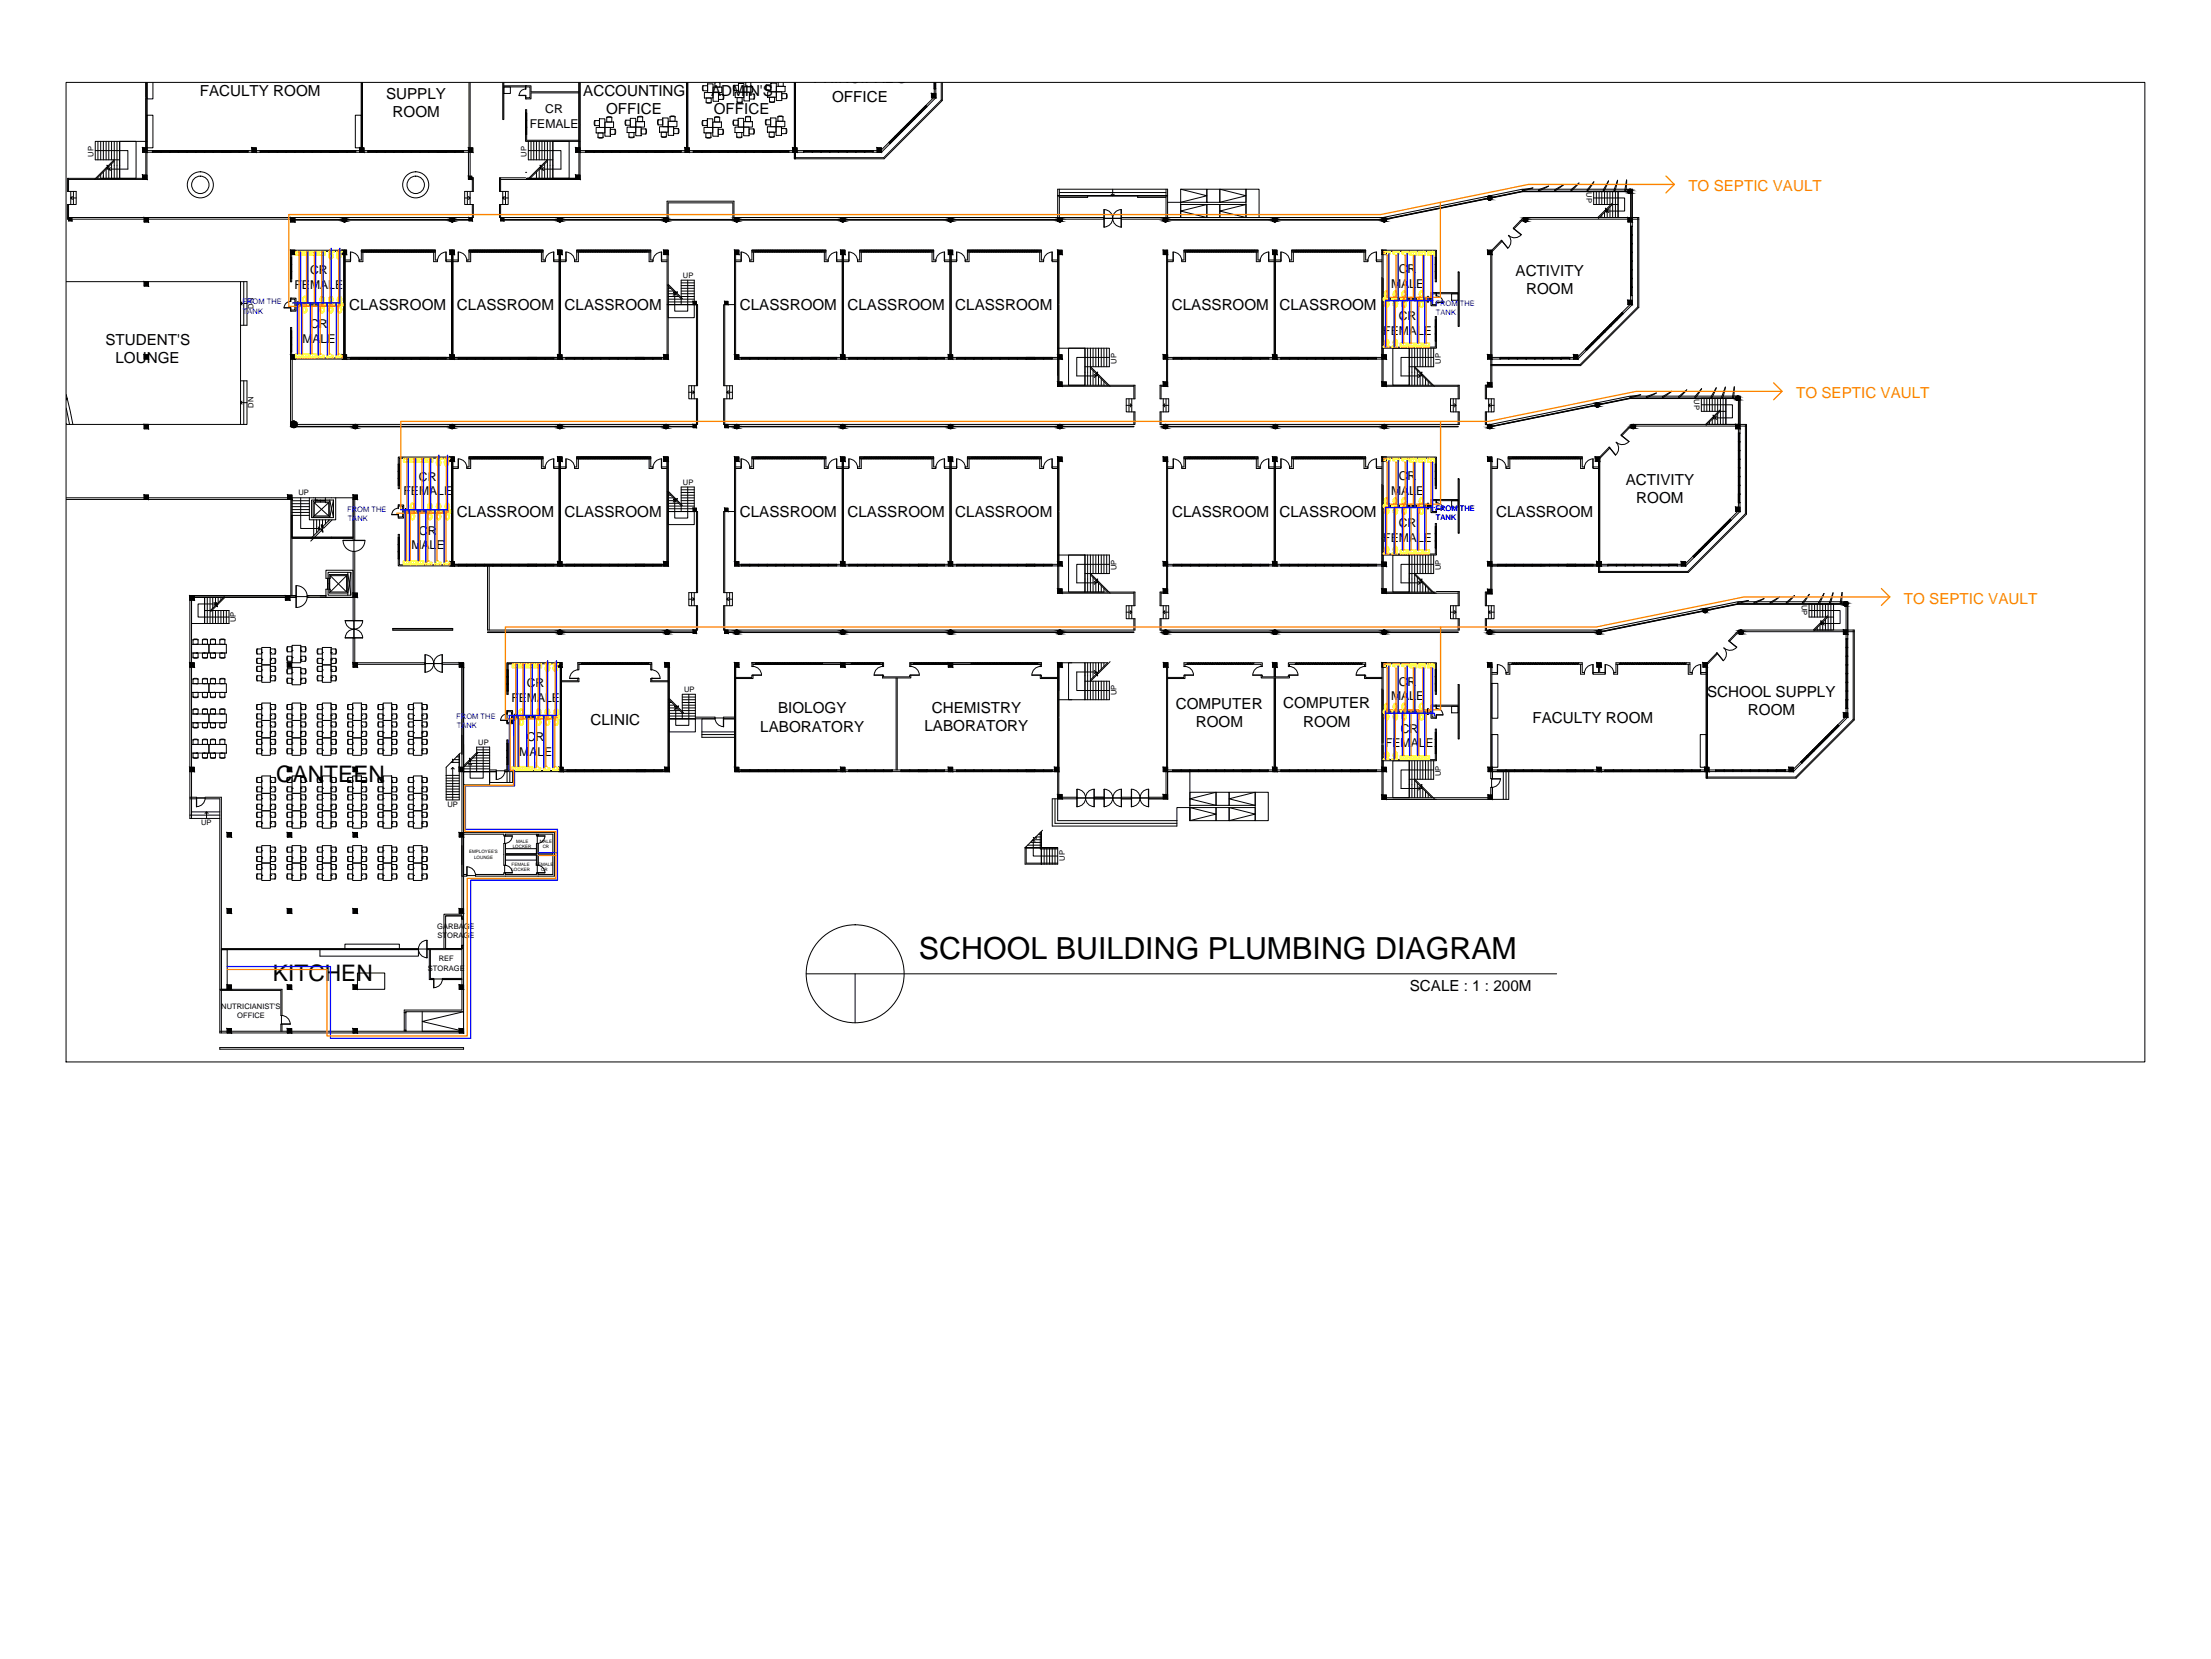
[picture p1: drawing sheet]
<svg xmlns="http://www.w3.org/2000/svg" width="1016mm" height="762mm" viewBox="0 0 1016 762" stroke-linecap="round" stroke-linejoin="round" font-family="sans-serif">
<defs><g id="words">
<text font-size="14" x="422" y="440">SCHOOL BUILDING PLUMBING DIAGRAM</text>
<g font-size="10.5">
<text x="127" y="359">CANTEEN</text>
<text x="125" y="450">KITCHEN</text>
</g>
<g font-size="7">
<text x="374" y="38">PRINCIPAL'S</text>
<text x="92" y="44">FACULTY ROOM</text>
<text x="177" y="45">SUPPLY</text>
<text x="268" y="44">ACCOUNTING</text>
<text x="327" y="44">ADMIN'S</text>
<text x="382" y="47">OFFICE</text>
<text x="180" y="54">ROOM</text>
<text x="279" y="52">OFFICE</text>
<text x="328" y="52">OFFICE</text>
<text x="696" y="127">ACTIVITY</text>
<text x="701" y="135">ROOM</text>
<text x="160" y="142">CLASSROOM</text>
<text x="210" y="142">CLASSROOM</text>
<text x="259" y="142">CLASSROOM</text>
<text x="340" y="142">CLASSROOM</text>
<text x="389" y="142">CLASSROOM</text>
<text x="439" y="142">CLASSROOM</text>
<text x="538" y="142">CLASSROOM</text>
<text x="588" y="142">CLASSROOM</text>
<text x="48" y="158">STUDENT'S</text>
<text x="53" y="167">LOUNGE</text>
<text x="747" y="223">ACTIVITY</text>
<text x="752" y="231">ROOM</text>
<text x="210" y="237">CLASSROOM</text>
<text x="259" y="237">CLASSROOM</text>
<text x="340" y="237">CLASSROOM</text>
<text x="389" y="237">CLASSROOM</text>
<text x="439" y="237">CLASSROOM</text>
<text x="539" y="237">CLASSROOM</text>
<text x="588" y="237">CLASSROOM</text>
<text x="687" y="237">CLASSROOM</text>
<text x="784" y="320">SCHOOL SUPPLY</text>
<text x="358" y="328">BIOLOGY</text>
<text x="428" y="327">CHEMISTRY</text>
<text x="540" y="326">COMPUTER</text>
<text x="590" y="325">COMPUTER</text>
<text x="803" y="329">ROOM</text>
<text x="271" y="333">CLINIC</text>
<text x="425" y="336">LABORATORY</text>
<text x="549" y="334">ROOM</text>
<text x="599" y="334">ROOM</text>
<text x="704" y="332">FACULTY ROOM</text>
<text x="349" y="336">LABORATORY</text>
<text x="648" y="455">SCALE : 1 : 200M</text>
</g>
<g font-size="7" fill="#ff7f00">
<text x="776" y="88">TO SEPTIC VAULT</text>
<text x="825" y="183">TO SEPTIC VAULT</text>
<text x="875" y="277">TO SEPTIC VAULT</text>
</g>
<g font-size="5.6">
<text x="251" y="52">CR</text>
<text x="243" y="59">FEMALE</text>
<text x="142" y="126">CR</text>
<text x="643" y="126">CR</text>
<text x="135" y="133">FEMALE</text>
<text x="639" y="132">MALE</text>
<text x="643" y="147">CR</text>
<text x="142" y="151">CR</text>
<text x="636" y="154">FEMALE</text>
<text x="139" y="157">MALE</text>
<text x="193" y="221">CR</text>
<text x="643" y="221">CR</text>
<text x="185" y="227">FEMALE</text>
<text x="639" y="227">MALE</text>
<text x="193" y="246">CR</text>
<text x="643" y="242">CR</text>
<text x="636" y="249">FEMALE</text>
<text x="189" y="252">MALE</text>
<text x="242" y="316">CR</text>
<text x="643" y="315">CR</text>
<text x="235" y="322">FEMALE</text>
<text x="639" y="322">MALE</text>
<text x="242" y="340">CR</text>
<text x="644" y="337">CR</text>
<text x="239" y="347">MALE</text>
<text x="636" y="343">FEMALE</text>
</g>
<g font-size="3.5">
<text x="43" y="72" transform="rotate(-90 43 72)">UP</text>
<text x="242" y="72" transform="rotate(-90 242 72)">UP</text>
<text x="729" y="88" transform="rotate(90 729 88)">UP</text>
<text x="314" y="128">UP</text>
<text x="117" y="142" transform="rotate(-90 117 142)">DN</text>
<text x="513" y="167" transform="rotate(-90 513 167)">UP</text>
<text x="662" y="167" transform="rotate(-90 662 167)">UP</text>
<text x="779" y="183" transform="rotate(90 779 183)">UP</text>
<text x="117" y="187" transform="rotate(-90 117 187)">DN</text>
<text x="137" y="228">UP</text>
<text x="314" y="223">UP</text>
<text x="513" y="262" transform="rotate(-90 513 262)">UP</text>
<text x="662" y="262" transform="rotate(-90 662 262)">UP</text>
<text x="828" y="278" transform="rotate(90 828 278)">UP</text>
<text x="108" y="286" transform="rotate(-90 108 286)">UP</text>
<text x="314" y="318">UP</text>
<text x="513" y="319" transform="rotate(-90 513 319)">UP</text>
<text x="220" y="342">UP</text>
<text x="662" y="356" transform="rotate(-90 662 356)">UP</text>
<text x="206" y="371">UP</text>
<text x="92" y="379">UP</text>
<text x="489" y="395" transform="rotate(-90 489 395)">UP</text>
<text x="201" y="427">GARBAGE</text>
<text x="201" y="431">STORAGE</text>
<text x="202" y="442">REF</text>
<text x="197" y="446">STORAGE</text>
<text x="102" y="463">NUTRICIANIST'S</text>
<text x="109" y="468">OFFICE</text>
</g>
<g font-size="3.5" fill="#00f">
<text x="111" y="140">FROM THE</text>
<text x="660" y="141">FROM THE</text>
<text x="112" y="144">TANK</text>
<text x="660" y="145">TANK</text>
<text x="160" y="235">FROM THE</text>
<text x="160" y="239">TANK</text>
<text x="660" y="235">FROM THE</text>
<text x="660" y="239">TANK</text>
<text x="210" y="330">FROM THE</text>
<text x="210" y="334">TANK</text>
</g>
<g font-size="2.1">
<text x="236" y="390">LOCKER</text>
<text x="237" y="387">MALE</text>
<text x="248" y="387">MALE</text>
<text x="249" y="390">CR</text>
<text x="216" y="392">EMPLOYEE'S</text>
<text x="218" y="394">LOUNGE</text>
<text x="235" y="400">LOCKER</text>
<text x="235" y="398">FEMALE</text>
<text x="246" y="398">FEMALE</text>
<text x="249" y="400">CR</text>
</g>
</g></defs>
<!-- layer: 0 -->
<g fill="none" stroke="#000" stroke-width=".46">
<path d="M30 38h956v450h-956zM68 38v31h49M68 38v7h2v-7M68 38v44h-37M216 38v31h-49v-31v32h-50M216 38v32h-50v-32v31h-49M231 38v17h1v-17M232 40h12v5h-2v-1M232 39h12v3h22M232 40h3v3h-3zM242 39v2M323 39h2v3h-2z"/>
<path d="M323 39v3M325 39h3v4h-3zM329 38v2h2v-2M329 38h.1M330 38h1M337 39h2v3h-2zM338 39v2M339 38h3v4h-3zM342 40h4v2h-4zM343 38v2h2v-2M343 38h.1M345 38h.1"/>
<path d="M352 39h2v2h-2zM352 39v2M354 38h3v4h-3zM357 40h4v2h-4zM358 38v2h2v-2M365 38v35h41l27-27v-8M366 38v35M429 38v7M430 38v3M430 38v7l-25 25h-89v-32v31h-49v-31v44h-25M433 38v8M67 45v-7v32h50"/>
<path d="M67 45v24M68 53h2v15h-2zM163 53h3v15h-3zM242 55h.1M242 58h.1M242 59h.1M242 41l-3 1v2h3M242 52v3M242 55v3M242 59v3M242 52v3v3v4M266 57v-19v32h50v-32v31h49"/>
<path d="M266 58v24h-24M266 43h-22v2h-2v-1M273 55h2v3h-2zM274 55v3M274 59h4v2h-4zM275 55h3v4h-3zM278 56h4v3h-4zM278 59h2v4h-2zM279 54h2v2h-2zM281 54h-2M282 59v3M287 55h3v3h-3z"/>
<path d="M288 55v3M288 58h4v3h-4zM290 54h2v4h-2zM292 56h4v2h-4zM292 58h3v4h-3zM293 54h2v2h-2zM295 59h2v3h-2zM295 54h-2M297 59v3M302 55h3v2h-3zM303 55v2M303 58h4v3h-4z"/>
<path d="M305 54h2v4h-2zM307 56h4v2h-4zM307 58h3v4h-3zM308 54v2h2v-2M310 59h2v2h-2zM310 54h-2M310 53h-2M311 59v2M323 55h2v3h-2zM323 55v3M324 59h4v2h-4zM324 43h4v2h-4z"/>
<path d="M325 47h2v-2h-3v2M325 55h3v4h-3zM327 47h-2M328 56h4v3h-4zM328 59h2v4h-2zM328 40h4v3h-4zM328 43h2v4h-2zM328 54h3v2h-3zM330 43h2v3h-2zM331 54h-3M332 59v3M332 43v3"/>
<path d="M337 55h2v3h-2zM337 55v3M338 58h4v3h-4zM338 42h4v3h-4zM339 45h2v2h-2zM339 54h3v4h-3zM341 47h-2M342 56h4v2h-4zM342 58h2v4h-2zM342 42h2v4h-2zM344 59h2v3h-2zM344 43h3v3h-3z"/>
<path d="M345 54h-2M345 54h-2v2h2v-2M346 59v3M346 43v3M352 55h2v2h-2zM352 55v2M353 58h4v3h-4zM353 42h4v3h-4zM354 54h3v4h-3zM356 47h-2v-2h2v2M356 47h-2M357 56h4v2h-4z"/>
<path d="M357 58h2v4h-2zM357 42h2v4h-2zM357 54v2h3v-2M359 59h2v2h-2zM360 54h-3M360 53h-3M361 59v2M361 43v2M361 45v-2h-2v2h2M414 60h1M414 60h1l-3 3h-1zM414 60l3-3-2 3z"/>
<path d="M417 57v1M417 57l3-3v1l-3 2zM417 57h1M417 57l-3 3M417 57l-2 3M420 54v1M420 54l-3 3M420 55l-3 2M422 51l1 1M423 51v1l-3 3v-1zM423 52l-3 2M423 51v1"/>
<path d="M425 48l1 1-3 3M425 48l-2 3v1M425 48l1 1M426 49l-3 2M428 43h2v2h-2zM429 41h1M429 45l-25 24M433 46l-27 26h-41M44 69h15v9h-9M45 65v8M46 65v8M47 65v8"/>
<path d="M47 79v3M49 65v8M49 78v4M50 65v8M50 76v6M51 77l-1 1h1M51 65v8M51 75v7M52 74l-2 3-1-1 1 2-1-1-4 5M52 73l-2 3h-1v1l-6 5M52 65v17M54 65v17"/>
<path d="M55 65h8v17h-8zM55 65v17h-9M66 68h2v2h-2zM67 70v12h-36v6h4v6h-4v7h103v-1M68 65h-24v8h11M70 69h4v1h-4zM70 70h4M70 69v1M74 69v1M74 69h4v1h-4zM74 70h4M78 69v1"/>
<path d="M78 69h4v1h-4zM78 70h4M82 69v1M82 69h4v1h-4zM82 70h4M86 69v1M86 69h4v1h-4zM86 70h4M90 69v1M90 69h4v1h-4zM90 70h4M94 69v1"/>
<path d="M94 69h4v1h-4zM94 70h4M98 69v1M98 69h4v1h-4zM98 70h4M102 69v1M102 69h4v1h-4zM102 70h4M106 69v1M106 69h4v1h-4zM106 70h4M110 69v1"/>
<path d="M110 69h4v1h-4zM110 70h4M114 69v1M116 68h2v2h-2zM120 70h3M120 69v1M123 69v1M124 69v1h-4M124 69h-4v1M124 70h3M124 69v1M127 69v1"/>
<path d="M128 69v1h-4M128 69h-4v1M128 70h3M128 69v1M131 69v1M132 69v1h-4M132 69h-4v1M132 70h3M132 69v1M135 69v1M136 69v1h-4M136 69h-4v1"/>
<path d="M136 70h3M136 69v1M139 69v1M140 69v1h-4M140 69h-4v1M140 70h3M140 69v1M143 69v1M144 69v1h-4M144 69h-4v1M144 70h3M144 69v1"/>
<path d="M147 69v1M148 69v1h-4M148 69h-4v1M148 70h3M148 69v1M151 69v1M152 69v1h-4M152 69h-4v1M152 70h3M152 69v1M155 69v1M156 69v1h-4"/>
<path d="M156 69h-4v1M156 70h3M156 69v1M159 69v1M160 69v1h-4M160 69h-4v1M160 69h4v1h-4zM160 70h3M160 69v1M163 69v1M165 68h2v2h-2zM169 69h4v1h-4z"/>
<path d="M169 70h4M169 69v1M173 69v1M173 69h4v1h-4zM173 70h4M177 69v1M177 69h4v1h-4zM177 70h4M181 69v1M181 69h4v1h-4zM181 70h4M185 69v1"/>
<path d="M185 69h4v1h-4zM185 70h4M189 69v1M189 69h4v1h-4zM189 70h4M193 69v1M193 69h4v1h-4zM193 70h4M197 69v1M197 69h4v1h-4zM197 70h4M201 69v1"/>
<path d="M201 69h4v1h-4zM201 70h4M205 69v1M205 69h4v1h-4zM205 70h4M209 69v1M209 69h4v1h-4zM209 70h4M213 69v1M215 68h2v2h-2zM215 70v12M216 70v12"/>
<path d="M242 79h.1M243 69h15v9h-9M243 65v8h11M244 65v8M245 65v8M247 65v8M247 79v3M248 65v8M248 78v4M249 65v8M249 76v6M250 77l-1 1h1"/>
<path d="M250 65v8M250 75v7M252 74l-3 3-1-1 1 2-1-1-4 5M252 73l-3 3h-1v1l-6 5M252 65v17M253 65v17M254 65h8v17h-8zM254 65v17M265 68h2v2h-2zM266 64h-24v-14v15h25M269 69h4v1h-4zM269 70h4"/>
<path d="M269 69v1M273 69v1M273 69h4v1h-4zM273 70h4M275 61h2v2h-2zM277 69v1M277 69h4v1h-4zM277 63h-2M277 70h4M281 69v1M281 69h4v1h-4zM281 70h4"/>
<path d="M283 62v-3h-3v3h3M285 69v1M285 69h4v1h-4zM285 70h4M289 69v1M289 69h4v1h-4zM289 70h4M291 63h-2v-2h2v2M291 63h-2M293 69v1M293 69h4v1h-4zM293 70h4"/>
<path d="M297 69v1M297 69h4v1h-4zM297 70h4M301 69v1M301 69h4v1h-4zM301 70h4M304 63v-2h2v2h-2M305 69v1M305 69h4v1h-4zM305 70h4M306 63h-2M309 69v1"/>
<path d="M309 69h4v1h-4zM309 70h4M313 69v1M315 68h2v2h-2zM319 70h3M319 69v1M322 69v1M323 69v1h-4M323 69h-4v1M323 69v1M323 70h3M326 69v1"/>
<path d="M327 69v1h-4M327 69h-4v1M327 70h3M327 69v1M327 63h-3v-2h3v2M327 63h-3M330 69v1M331 69v1h-4M331 69h-4v1M331 70h3M331 69v1M332 62v-3h-2v3h2"/>
<path d="M334 69v1M335 69v1h-4M335 69h-4v1M335 70h3M335 69v1M338 69v1M339 69v1h-4M339 69h-4v1M339 70h3M339 69v1M341 63h-2v-2h2v2M341 63h-2"/>
<path d="M342 69v1M343 69v1h-4M343 69h-4v1M343 70h3M343 69v1M346 69v1M347 69v1h-4M347 69h-4v1M347 70h3M347 69v1M350 69v1M351 69v1h-4"/>
<path d="M351 69h-4v1M351 70h3M351 69v1M353 61h3v2h-3zM354 69v1M355 69v1h-4M355 69h-4v1M355 70h3M355 69v1M356 63h-3M358 69v1M359 69v1h-4"/>
<path d="M359 69h-4v1M359 69h4v1h-4zM359 70h3M359 69v1M362 69v1M364 68h2v2h-2zM366 69h39M369 69v1v-1h4v1v-1h4v1v-1h4v1v-1h4v1v-1h4v1v-1h4v1v-1h4v1v-1h4v1M369 70h4M369 69v1M373 70h4M373 69v1"/>
<path d="M377 70h4M377 69v1M381 70h4M381 69v1M385 70h4M385 69v1M389 70h4M389 69v1M393 70h4M393 69v1M397 70h4M397 69v1"/>
<path d="M403 68h2v2h-2zM408 65l3-2h1l-3 3zM408 65l1 1M409 65v1M411 63h1M411 63l-2 3M414 60l-2 3 2-3M31 100h2v1h-2zM31 82v6M31 94v7M33 88v6M33 91v1"/>
<path d="M33 90v1h2M34 88v6M46 80v2M65 80h3v2h-3zM66 100h2v2h-2zM134 100h2v2h-2zM215 88v6M215 81h2v1h-2zM215 82h2M215 90l1 1h-2M216 100h1v1h-1zM216 82h2v6h-4v6h4v6h-187"/>
<path d="M216 88v6M216 91l-1 1M217 82v6M217 94v6M230 100h2v1h-2zM230 82h37M230 82v6M230 94v6M231 88v6M231 91l1 1M232 90l-1 1h3M232 88v6"/>
<path d="M242 82h-12v6h4v6h-4v6h77v-8h30v8M244 82h-2h24M265 80h2v2h-2zM337 100h170M337 100h149M486 100v-13h51v14M486 90h51M487 87v13M487 88h49M500 90v1h-13M507 96v8zM507 96a4 4 0 0 1 4 4"/>
<path d="M511 89v1M511 87v3l1-1M515 96v8M515 96h.1M515 96a4 4 0 0 0-4 4M515 100h21M523 90v1h13M536 87v14M537 100h99l64-13h50v53l-25 25h-39v13h-3M537 90h-51h51M537 93h6v1M543 87h12v6h-12z"/>
<path d="M543 94h12v6h-12zM543 87l12 3-12 3M543 94v6M555 87h6v6h-6zM555 94h6v6h-6zM555 94l-12 3 12 3M561 87h12v6h-12zM561 94h12v6h-12zM561 87l12 3-12 3M573 87h6v13h-6zM573 94l-12 3 12 3M699 87l5-1-4 2z"/>
<path d="M700 88h50M700 88l-64 13M707 88l5-3-5 2v1M714 87l5-2-4 3zM722 87l4-3-4 4zM732 88v6h12v6h-9M732 91h15v6h-8M732 83l-2 5-1-1 3-3M734 88v6M735 88v6M736 88v6M736 99v1"/>
<path d="M737 88v6M737 97v3M739 88v6M739 96v4M739 83l-2 5v-1l2-4M739 96v1v1M740 88v6M740 95v5M741 94l-3 2v2v-1l-4 3M741 93l-3 3v1h-1l-3 3M741 88v12M742 88v12"/>
<path d="M743 83l-1 5 1-5M744 88h6v12h-6zM744 88v6M747 88v-5v5M748 100h2v2h-2zM749 87v53M750 88h-50l-64 13 64-13M753 100v41l-27 26h-41M134 118v3v4v3zM134 115h2v2h-2zM134 118h.1M134 101h83"/>
<path d="M134 118v3M134 115h2M157 115h2v2h-2zM158 119h3M159 115h-1v50h50v-50h-1M159 116h-1v48h50v-48h-1M161 116v4M165 120a4 4 0 0 0-4-4v4h-3M166 116h34M167 116v4h-2v-1h1v-4h34v4h1v1h-2v-4M168 116v-1zM168 116l1-1z"/>
<path d="M170 115l-1 1zM170 116l1-1zM171 116v-1zM171 116l1-1zM172 116l1-1zM174 115l-1 1zM174 116l1-1zM175 116v-1zM175 116l1-1zM176 116l1-1zM178 115l-1 1zM178 116l1-1z"/>
<path d="M179 116v-1zM179 116l1-1zM181 115l-1 1zM182 115l-1 1zM182 116l1-1zM183 116v-1zM183 116l1-1zM185 115l-1 1zM186 115l-1 1zM186 116l1-1zM187 116v-1zM187 116l1-1z"/>
<path d="M189 115l-1 1zM189 116l1-1zM190 116l1-1zM191 116v-1zM191 116l1-1zM193 115l-1 1zM193 116l1-1zM194 116l1-1zM195 116v-1zM195 116l1-1zM197 115l-1 1zM197 116l1-1z"/>
<path d="M198 116l1-1zM201 120a4 4 0 0 1 4-4v4h3M205 116v4M205 119h3M207 115h2v2h-2zM208 119h3M209 115h-1v50h50v-50h-2M209 116h-1v48h49v-48h-1M211 120h.1M215 120a4 4 0 0 0-4-4v4h-3M216 116h34M216 116v4h-1v-1h1v-4h34v4h1v1h-2v-4"/>
<path d="M217 116l1-1zM217 101h-83h83M218 116l1-1zM219 116v-1zM219 116l1-1zM221 115l-1 1zM221 116l1-1zM222 116l1-1zM223 116v-1zM223 116l1-1zM225 115l-1 1zM225 116l1-1z"/>
<path d="M226 116l1-1zM227 116v-1zM228 115l-1 1zM229 115l-1 1zM229 116l1-1zM230 116l1-1zM230 101h258M231 116v-1zM232 115l-1 1zM233 115l-1 1zM233 116l1-1zM234 116l1-1z"/>
<path d="M235 116v-1zM236 115l-1 1zM236 116l1-1zM237 116l1-1zM238 116l1-1zM239 116v-1zM240 115l-1 1zM240 116l1-1zM241 116l1-1zM242 116v-1zM242 116l1-1zM244 115l-1 1z"/>
<path d="M244 116l1-1zM245 116l1-1zM246 116v-1zM246 116l1-1zM248 115l-1 1zM251 120a4 4 0 0 1 4-4v4h2M254 116l1 4M254 119h3M256 115h2v2h-2zM258 119h2M258 115h-1v50h50v-50h-2M258 116v48h49v-48h-2"/>
<path d="M260 116v4M264 120a4 4 0 0 0-4-4v4h-2M265 116h34M266 116v4h-2v-1h1v-4h34v4h1v1h-2v-4M267 116v-1zM268 115l-1 1zM268 116l1-1zM269 116l1-1zM270 116l1-1zM271 116v-1zM272 115l-1 1zM272 116l1-1z"/>
<path d="M273 116l1-1zM274 116v-1zM275 115v1zM276 115l-1 1zM276 116l1-1zM277 116l1-1zM278 116v-1zM279 115v1zM280 115l-1 1zM280 116l1-1zM281 116l1-1zM282 116v-1z"/>
<path d="M283 115v1zM284 115l-1 1zM284 116l1-1zM285 116l1-1zM286 116v-1zM287 115v1zM287 116l1-1zM288 116l1-1zM289 116l1-1zM290 116v-1zM291 115l-1 1zM291 116l1-1z"/>
<path d="M292 116l1-1zM293 116l1-1zM294 116v-1zM295 115l-1 1zM295 116l1-1zM296 116l1-1zM297 116l1-1zM300 120a4 4 0 0 1 4-4v4h3M304 120h.1M304 119h3M305 115h2v2h-2zM307 101v-8h30v8"/>
<path d="M338 115h2v2h-2zM338 119h3M340 115h-2v50h50v-50h-2M340 116h-2v48h49v-48h-1M341 120h.1M345 120a4 4 0 0 0-4-4v4h-3M346 116h34M346 116v4h-1v-1h1v-4h34v4h1v1h-2v-4M348 115l-1 1zM348 116l1-1zM349 116v-1zM349 116l1-1z"/>
<path d="M351 115l-1 1zM352 115l-1 1zM352 116l1-1zM353 116v-1zM353 116l1-1zM355 115l-1 1zM356 115l-1 1zM356 116l1-1zM357 116v-1zM357 116l1-1zM359 115l-1 1zM359 116l1-1z"/>
<path d="M360 116l1-1zM361 116v-1zM361 116l1-1zM363 115l-1 1zM363 116l1-1zM364 116l1-1zM365 116v-1zM365 116l1-1zM367 115l-1 1zM367 116l1-1zM368 116l1-1zM369 116v-1z"/>
<path d="M370 115l-1 1zM371 115l-1 1zM371 116l1-1zM372 116v-1zM372 116l1-1zM374 115l-1 1zM375 115l-1 1zM375 116l1-1zM376 116v-1zM376 116l1-1zM378 115l-1 1zM381 120a4 4 0 0 1 4-4v4h2"/>
<path d="M384 116l1 4M384 119h3M386 115h2v2h-2zM388 119h2M388 115h-1v50h50v-50h-1M388 116v48h49v-48h-1M390 116v4M394 120a4 4 0 0 0-4-4v4h-2M395 116h34M396 116v4h-2v-1h1v-4h34v4h1v1h-2v-4M397 116v-1zM398 115l-1 1z"/>
<path d="M399 115l-1 1zM399 116l1-1zM400 116l1-1zM401 116v-1zM402 115l-1 1zM403 115l-1 1zM403 116l1-1zM404 116v-1zM404 116l1-1zM406 115l-1 1zM406 116l1-1zM407 116l1-1z"/>
<path d="M408 116v-1zM408 116l1-1zM410 115l-1 1zM410 116l1-1zM411 116l1-1zM412 116v-1zM412 116l1-1zM414 115l-1 1zM414 116l1-1zM415 116l1-1zM416 116v-1zM417 115v1z"/>
<path d="M418 115l-1 1zM418 116l1-1zM419 116l1-1zM420 116v-1zM421 115l-1 1zM422 115l-1 1zM422 116l1-1zM423 116l1-1zM424 116v-1zM425 115l-1 1zM426 115l-1 1zM426 116l1-1z"/>
<path d="M427 116l1-1zM430 120a4 4 0 0 1 4-4v4h3M434 120h.1M434 119h3M436 115h2v2h-2zM437 119h3M438 115h-1v50h50v-50h-1v62M438 116h-1v48h49v-48M440 120h.1M444 120a4 4 0 0 0-4-4v4h-3M445 116h34M445 116v4h-1v-1h1v-4h34v4h1v1h-2v-4"/>
<path d="M446 116l1-1zM447 116l1-1zM448 116v-1zM449 115v1zM450 115l-1 1zM450 116l1-1zM451 116l1-1zM452 116v-1zM453 115v1zM453 116l1-1zM454 116l1-1zM455 116l1-1z"/>
<path d="M456 116v-1zM457 115l-1 1zM457 116l1-1zM458 116l1-1zM459 116l1-1zM460 116v-1zM461 115l-1 1zM461 116l1-1zM462 116l1-1zM463 116l1-1zM464 116v-1zM465 115l-1 1z"/>
<path d="M465 116l1-1zM466 116l1-1zM467 116l1-1zM468 115v1zM469 115l-1 1zM469 116l1-1zM470 116l1-1zM471 116l1-1zM472 115v1zM473 115l-1 1zM473 116l1-1zM474 116l1-1z"/>
<path d="M475 116v-1zM476 115v1zM476 116l1-1zM480 120a4 4 0 0 1 4-4v4h2M483 116l1 4M483 119h3M486 115h2v2h-2zM487 115v25M488 101h19M488 101h-258h258M507 100h8M511 100a4 4 0 0 0 4 4"/>
<path d="M511 100a4 4 0 0 1-4 4M515 104h.1M515 101h20M535 115h2v2h-2zM535 101h101M535 101h100M537 115h-1v50h50v-50h-1M537 116v48h49v-48h-1M537 119h2M539 116v4M543 120a4 4 0 0 0-4-4v4h-2M544 116h34"/>
<path d="M545 116v4h-2v-1h1v-4h34v4h1v1h-2v-4M546 116v-1zM547 115l-1 1zM548 115l-1 1zM548 116l1-1zM549 116l1-1zM550 116v-1zM551 115l-1 1zM551 116l1-1zM552 116l1-1zM553 116l1-1zM554 116v-1z"/>
<path d="M555 115l-1 1zM555 116l1-1zM556 116l1-1zM557 116v-1zM557 116l1-1zM559 115l-1 1zM559 116l1-1zM560 116l1-1zM561 116v-1zM561 116l1-1zM563 115l-1 1zM563 116l1-1z"/>
<path d="M564 116l1-1zM565 116v-1zM566 115v1zM567 115l-1 1zM567 116l1-1zM568 116l1-1zM569 116v-1zM570 115v1zM571 115l-1 1zM571 116l1-1zM572 116l1-1zM573 116v-1z"/>
<path d="M574 115l-1 1zM574 116l1-1zM575 116l1-1zM576 116l1-1zM579 120a4 4 0 0 1 4-4v4h3M583 120h.1M583 119h3M585 115h2v2h-2zM586 119h3M587 115h-1v50h50v-50h-1h25v14v-14h-24M587 116h-1v48h49v-48M589 120h.1"/>
<path d="M593 120a4 4 0 0 0-4-4v4h-3M594 116h34M594 116v4h-1v-1h1v-4h34v4h1v1h-2v-4M595 116l1-1zM596 116l1-1zM597 116v-1zM598 115v1zM598 116l1-1zM599 116l1-1zM600 116l1-1zM601 116v-1zM602 115v1z"/>
<path d="M602 116l1-1zM603 116l1-1zM604 116l1-1zM605 116v-1zM606 115l-1 1zM606 116l1-1zM607 116l1-1zM608 116l1-1zM609 116v-1zM610 115l-1 1zM610 116l1-1zM611 116l1-1z"/>
<path d="M612 116l1-1zM613 115v1zM614 115l-1 1zM614 116l1-1zM615 116l1-1zM616 116l1-1zM617 115v1zM618 115l-1 1zM618 116l1-1zM619 116l1-1zM620 116l1-1zM621 115v1z"/>
<path d="M621 116l1-1zM622 116l1-1zM623 116l1-1zM624 116l1-1zM625 115v1zM625 116l1-1zM629 120a4 4 0 0 1 4-4v4h2M632 116l1 4M632 119h3M635 115h2v2h-2zM657 115h3M660 118v3v4v3z"/>
<path d="M660 118h.1M660 118v3M684 115h2v2h-2zM685 115v62h-2v6h4v6h-4v6h2l64-13h51v53l-25 25h-40M690 110l-4 5v49M690 110l3 4M690 110h.1M690 111l-4 5M693 108h.1M693 108a4 4 0 0 1 0 6l-3-4M696 105l3 3M699 108l-4-3 5-5h53v41l-27 27h-41"/>
<path d="M699 108a4 4 0 0 1-6 0M700 101h53M700 100l-4 5M749 120h1M749 108h1M749 112h1M749 116h1M750 104v4M750 108v4M750 112v4M750 116v4M750 104h-1v4h1h-1v4h1h-1v4h1h-1v4h1h-1v4h1h-1v4h1h-1v4h1h-1"/>
<path d="M30 129h83v20h-2M66 129h2v2h-2zM111 129v66M111 139h2M111 139v1M112 129v20M134 137h2v3h22v-25h-24v14v-14h24v50h-24v-15v14h24v-24h-22v3h-2v-2M134 138v-1h2v5h-2v-1M134 137v1M134 137h.1M134 125h.1M134 128h.1"/>
<path d="M134 122h.1M134 121h.1M134 138l-3 1v2h3M134 122v3M134 125v3M137 139h.1M137 140h.1M307 140h14v37h-4v6h4v12h-187v-31h2M307 131l3 3-1 1 2-1-1 1 3 2M307 131v9h6v-11h6v11M307 140h12v6h-12zM307 132h1"/>
<path d="M307 134h2M307 135h4M307 136h5M307 137h12M307 139h12M307 131l3 3h1l3 3M309 136l1-1 1 1M313 130h6M313 131h6M313 132h6M313 134h6M313 135h6"/>
<path d="M313 136h6M316 129v14h-6v-8M319 138h1v2h-1zM320 140v37M333 138h2v2h-2zM333 140v37M338 140h-5v37h4v6h-4v12h189v-6h-4v-6h4v-6h-36M635 127v50h35M636 138h22v2h2v-1M636 128v24M656 138v1M656 138h.1"/>
<path d="M656 136v1M656 136h.1M656 139v-1v1M656 137h.1M656 139h.1M660 134v2l2 1 1 2h-3M660 125h.1M660 128h.1M660 122h.1M660 121h.1M660 122v3M660 125v3"/>
<path d="M660 139h3M667 135h3v3h-3zM670 135h-12v5h2v-1M670 134h-12v3h-22M670 125h1v25h-1zM748 138h2v2h-2zM749 128h1M749 124h1M749 132h1M749 136h1M749 140l-24 24M750 120v4"/>
<path d="M750 124v4M750 128v4M750 132v4M134 152v3v3v4zM134 155h.1M134 159h.1M134 152v3M134 155v3M134 159v3M137 141h.1M137 140v1M486 160h24v8h-11"/>
<path d="M487 140v24M491 160h8v17h-8zM499 160v17M500 160v17M501 160v17M502 160v8M504 160v8M505 160v8M506 160v8M507 160v8M509 160v8M636 153v24h35v6h-4v6h4v6h-138v-6h4v-6h-4v-6h3v-12"/>
<path d="M636 159h24v-14v15h-25M640 160h8v17h-8zM648 160v17M649 160v17M650 160v17M651 160v8M653 160v8M654 160v8M655 160v8M656 160v8M658 160v8M659 160v8h-11"/>
<path d="M660 147v3v3v4M660 150h.1M660 153h.1M660 154h.1M660 147v3M660 150v3M660 154v3M731 158h1M731 158h1l-3 3M731 158l-3 2 1 1M731 158l3-3h1l-3 3zM731 158l-2 3"/>
<path d="M734 155h1M734 155l-2 3M737 152v1M737 152l-2 3h-1zM737 152l3-3v1l-3 2zM737 152l-3 3M737 152h1M737 152l-2 3M740 149v1M740 149l-3 3M743 146v1M743 146v1l-3 3"/>
<path d="M743 146l-3 3v1M743 147l-3 2M745 144h1M745 143l1 1-3 3M745 143l-2 3v1M745 143l1 1M746 144l-3 3M66 163h2v2h-2zM111 175h2v20h-83M112 175v20M134 163h2v2h-2zM134 162h.1"/>
<path d="M134 164v31M157 163h2v2h-2zM161 164h4v1h-4zM161 164v1M161 165h4M165 164v1M165 164h4v1h-4zM165 165h4M169 164v1M169 164h4v1h-4zM169 165h4M173 164v1"/>
<path d="M173 164h4v1h-4zM173 165h4M177 164v1M177 164h4v1h-4zM177 165h4M181 164v1M181 164h4v1h-4zM181 165h4M185 164v1M185 164h4v1h-4zM185 165h4M189 164v1"/>
<path d="M189 164h4v1h-4zM189 165h4M193 164v1M193 164h4v1h-4zM193 165h4M197 164v1M197 164h4v1h-4zM197 165h4M201 164v1M201 164h4v1h-4zM201 165h4M205 164v1"/>
<path d="M207 163h2v2h-2zM211 164v1M211 165h3M214 164v1M215 164v1h-4M215 164h-4v1M215 164v1M215 165h3M218 164v1M219 164v1h-4M219 164h-4v1M219 164v1"/>
<path d="M219 165h3M222 164v1M223 164v1h-4M223 164h-4v1M223 165h3M223 164v1M226 164v1M227 164v1h-4M227 164h-4v1M227 165h3M227 164v1M230 164v1"/>
<path d="M231 164v1h-4M231 164h-4v1M231 165h3M231 164v1M234 164v1M235 164v1h-4M235 164h-4v1M235 165h3M235 164v1M238 164v1M239 164v1h-4M239 164h-4v1"/>
<path d="M239 165h3M239 164v1M242 164v1M243 164v1h-4M243 164h-4v1M243 165h3M243 164v1M246 164v1M247 164v1h-4M247 164h-4v1M247 164v1M247 165h3"/>
<path d="M250 164v1M251 164v1h-4M251 164h-4v1M251 164h4v1h-4zM251 164v1M251 165h3M254 164v1M256 163h2v2h-2zM260 164h4v1h-4zM260 164v1M260 165h4M264 164v1"/>
<path d="M264 164h4v1h-4zM264 165h4M268 164v1M268 164h4v1h-4zM268 165h4M272 164v1M272 164h4v1h-4zM272 165h4M276 164v1M276 164h4v1h-4zM276 165h4M280 164v1"/>
<path d="M280 164h4v1h-4zM280 165h4M284 164v1M284 164h4v1h-4zM284 165h4M288 164v1M288 164h4v1h-4zM288 165h4M292 164v1M292 164h4v1h-4zM292 165h4M296 164v1"/>
<path d="M296 164h4v1h-4zM296 165h4M300 164v1M300 164h4v1h-4zM300 165h4M304 164v1M305 163h2v2h-2zM318 177v6M318 179l1 1h-2M319 177v6M334 177v6M335 179l-1 1h3"/>
<path d="M335 177v6M338 163h2v2h-2zM341 164v1M341 165h3M344 164v1M345 164v1h-4M345 164h-4v1M345 164v1M345 165h3M348 164v1M349 164v1h-4M349 164h-4v1"/>
<path d="M349 165h3M349 164v1M352 164v1M353 164v1h-4M353 164h-4v1M353 164h4v1h-4zM353 165h3M353 164v1M356 164v1M357 164h4v1h-4zM357 165h3M357 164v1"/>
<path d="M360 164v1M361 164h4v1h-4zM361 165h3M361 164v1M364 164v1M365 164h4v1h-4zM365 165h3M365 164v1M368 164v1M369 164h4v1h-4zM369 165h3M369 164v1"/>
<path d="M372 164v1M373 164h4v1h-4zM373 165h3M373 164v1M376 164v1M377 164h4v1h-4zM377 165h3M377 164v1M380 164v1M381 164h4v1h-4zM381 165h3M381 164v1"/>
<path d="M384 164v1M386 163h2v2h-2zM390 164h4v1h-4zM390 164v1M390 165h4M394 164v1M394 164h4v1h-4zM394 165h4M398 164v1M398 164h4v1h-4zM398 165h4M402 164v1"/>
<path d="M402 164h4v1h-4zM402 165h4M406 164v1M406 164h4v1h-4zM406 165h4M410 164v1M410 164h4v1h-4zM410 165h4M414 164v1M414 164h4v1h-4zM414 165h4M418 164v1"/>
<path d="M418 164h4v1h-4zM418 165h4M422 164v1M422 164h4v1h-4zM422 165h4M426 164v1M426 164h4v1h-4zM426 165h4M430 164v1M430 164h4v1h-4zM430 165h4M434 164v1"/>
<path d="M436 163h2v2h-2zM440 164v1M440 165h3M443 164v1M444 164v1h-4M444 164h-4v1M444 164v1M444 165h3M447 164v1M448 164v1h-4M448 164h-4v1M448 165h3"/>
<path d="M448 164v1M451 164v1M452 164v1h-4M452 164h-4v1M452 165h3M452 164v1M455 164v1M456 164v1h-4M456 164h-4v1M456 165h3M456 164v1M459 164v1"/>
<path d="M460 164v1h-4M460 164h-4v1M460 165h3M460 164v1M463 164v1M464 164v1h-4M464 164h-4v1M464 165h3M464 164v1M467 164v1M468 164v1h-4M468 164h-4v1"/>
<path d="M468 165h3M468 164v1M471 164v1M472 164v1h-4M472 164h-4v1M472 165h3M472 164v1M475 164v1M476 164v1h-4M476 164h-4v1M476 165h3M476 164v1"/>
<path d="M479 164v1M480 164v1h-4M480 164h-4v1M480 164h4v1h-4zM480 164v1M480 165h3M483 164v1M486 163h2v2h-2zM486 175h2v2h-2zM486 177h35M487 165v10M501 169l3 3v-1v2v-1l5 5"/>
<path d="M501 168l3 3v1h1l5 5M502 170v7M503 172l1 1h-1M504 171v6M505 173v4M506 174v3M507 175v2M510 164h-15v9h9M521 177v6M534 177v6M535 163h2v2h-2zM535 175h2v2h-2z"/>
<path d="M537 165v12h-3M539 164h4v1h-4zM539 164v1M539 165h4M543 164v1M543 164h4v1h-4zM543 165h4M547 164v1M547 164h4v1h-4zM547 165h4M551 164v1M551 164h4v1h-4z"/>
<path d="M551 165h4M555 164v1M555 164h4v1h-4zM555 165h4M559 164v1M559 164h4v1h-4zM559 165h4M563 164v1M563 164h4v1h-4zM563 165h4M567 164v1M567 164h4v1h-4z"/>
<path d="M567 165h4M571 164v1M571 164h4v1h-4zM571 165h4M575 164v1M575 164h4v1h-4zM575 165h4M579 164v1M579 164h4v1h-4zM579 165h4M583 164v1M585 163h2v2h-2z"/>
<path d="M589 164h4v1h-4zM589 164v1M589 165h3M592 164v1M593 164h4v1h-4zM593 165h3M593 164v1M596 164v1M597 164h4v1h-4zM597 165h3M597 164v1M600 164v1"/>
<path d="M601 164h4v1h-4zM601 165h3M601 164v1M604 164v1M605 164h4v1h-4zM605 165h3M605 164v1M608 164v1M609 164h4v1h-4zM609 165h3M609 164v1M612 164v1"/>
<path d="M613 164h4v1h-4zM613 165h3M613 164v1M616 164v1M617 164h4v1h-4zM617 165h3M617 164v1M620 164v1M621 164h4v1h-4zM621 165h3M621 164v1M624 164v1"/>
<path d="M625 164h4v1h-4zM625 165h3M625 164v1M628 164v1M629 164h4v1h-4zM629 164v1M629 165h3M632 164v1M635 175h2v2h-2zM635 163h2v2h-2zM650 169l3 3v-1v2v-1l5 5M650 168l3 3v1h1l5 5"/>
<path d="M651 170v7M652 172l1 1h-1M653 171v6M654 173v4M655 174v3M656 175v2M659 164h-15v9h9M670 177v6M683 177v6M684 163h2v2h-2zM684 176h2v2h-2zM685 165h.1"/>
<path d="M686 164h39M689 164v1v-1h4v1v-1h4v1v-1h4v1v-1h4v1v-1h4v1v-1h4v1v-1h4v1v-1h4M689 165h4M693 165h4M693 164v1M697 164v1M697 165h4M701 165h4M701 164v1M705 164v1M705 165h4M709 165h4"/>
<path d="M709 164v1M713 164v1M713 165h4M717 165h4M717 164v1M721 164v1M721 164v1v-1M723 163h2v2h-2zM728 160l1 1M729 160v1M775 179l-3 4-1-1 4-3M782 179l-3 3v1"/>
<path d="M782 179l-3 4M789 178l-3 4h1l2-4M793 178l-1 5-1-1zM797 178v5h-1zM30 181l3 14M30 187l2 8M30 183h1l-1 1M31 183h-1M66 195h2v2h-2zM111 185h2M111 184v1v1M134 196h186"/>
<path d="M319 195h1v1h-1zM319 180l-1 1M320 183v12M333 195h2v1h-2zM333 196h188M333 183v12M334 180l1 1M519 183v6M519 185l1 1h-2M520 183v6M520 186l-1 1M521 189v6"/>
<path d="M534 196h136M534 189v6M535 183v6M535 186v1M535 185v1h2M536 183v6M668 183v6M668 185l1 1h-2M669 183v6M669 186l-1 1M670 189v6M683 189v6"/>
<path d="M684 183v6M684 186l1 1M685 185l-1 1h3M685 183v6M745 200h.1M749 182l5-1-5 2zM750 196h53M750 195l-5 5M756 182l5-1-4 1v1zM764 183l4-3-4 2v1M782 183v6h11v6h-9M782 186h14v6h-8"/>
<path d="M783 183v6M784 183v6M786 183v6M786 194v1M787 183v6M787 192v3M788 183v6M788 191v4M789 191l-1 1 1 1M789 183v6M789 190v5M790 189l-2 2h-1l1 2-1-1-3 3"/>
<path d="M790 188l-2 3h-1v1l-3 3M791 183v12M792 183v12M793 183h6v12h-6zM793 183v6M798 195h2v2h-2zM799 182v53M799 199v4M800 199h-1v4h1h-1v4h1h-1v4h1h-1v4h1h-1v4h1h-1v4h1h-1v4h1h-1M800 183h-51l-64 13M802 195v41l-26 26h-41M183 210h25v50h-25v-15h1v14h24v-24h-22v3h-3v-2v1h2v-5h-2v1v-1h3v3h22v-25h-24v14h-1z"/>
<path d="M183 213h1v3h-1h1v4h-1h1v3h-1zM183 217h1M183 220h1M183 213h1M183 213v3M183 217v3M183 220v3M184 210h2M207 210h2v2h-2zM208 214h3M209 210h-1v50h50v-50h-2M209 211h-1v48h49v-48h-1"/>
<path d="M211 215h.1M215 215a4 4 0 0 0-4-4v4h-3M216 211h34M216 211v4h-1v-1h1v-4h34v4h1v1h-2v-4M217 211l1-1zM218 211l1-1zM219 211v-1zM219 211l1-1zM220 211l1-1zM221 211l1-1zM222 211l1-1zM223 211v-1z"/>
<path d="M223 211l1-1zM224 211l1-1zM225 211l1-1zM226 211l1-1zM227 211v-1zM227 211l1-1zM228 211l1-1zM229 211l1-1zM230 211l1-1zM231 211v-1zM231 211l1-1zM232 211l1-1z"/>
<path d="M233 211l1-1zM234 211l1-1zM235 211v-1zM235 211l1-1zM236 211l1-1zM237 211l1-1zM238 211l1-1zM239 211v-1zM239 211l1-1zM240 211l1-1zM241 211l1-1zM242 211v-1z"/>
<path d="M242 211l1-1zM243 211l1-1zM244 211l1-1zM245 211l1-1zM246 211v-1zM246 211l1-1zM247 211l1-1zM251 215a4 4 0 0 1 4-4v4h2M254 211l1 4M254 214h3M256 210h2v2h-2zM258 214h2"/>
<path d="M258 210h-1v50h50v-50h-2M258 211v48h49v-48h-2M260 211v4M264 215a4 4 0 0 0-4-4v4h-2M265 211h34M266 211v4h-2v-1h1v-4h34v4h1v1h-2v-4M267 211v-1zM267 211l1-1zM268 211l1-1zM269 211l1-1zM270 211l1-1zM271 211v-1z"/>
<path d="M271 211l1-1zM272 211l1-1zM273 211l1-1zM274 211v-1zM274 211l1-1zM275 211l1-1zM276 211l1-1zM277 211l1-1zM278 211v-1zM278 211l1-1zM279 211l1-1zM280 211l1-1z"/>
<path d="M281 211l1-1zM282 211v-1zM282 211l1-1zM283 211l1-1zM284 211l1-1zM285 211l1-1zM286 211v-1zM286 211l1-1zM287 211l1-1zM288 211l1-1zM289 211l1-1zM290 211v-1z"/>
<path d="M290 211l1-1zM291 211l1-1zM292 211l1-1zM293 211l1-1zM294 211v-1zM294 211l1-1zM295 211l1-1zM296 211l1-1zM297 211l1-1zM300 215a4 4 0 0 1 4-4v4h3M304 215h.1M304 214h3"/>
<path d="M305 210h2v2h-2zM338 210h2v2h-2zM338 214h3M340 210h-2v50h50v-50h-2M340 211h-2v48h49v-48h-1M341 215h.1M345 215a4 4 0 0 0-4-4v4h-3M346 211h34M346 211v4h-1v-1h1v-4h34v4h1v1h-2v-4M347 211l1-1zM348 211l1-1zM349 211v-1z"/>
<path d="M349 211l1-1zM350 211l1-1zM351 211l1-1zM352 211l1-1zM353 211v-1zM353 211l1-1zM354 211l1-1zM355 211l1-1zM356 211l1-1zM357 211v-1zM357 211l1-1zM358 211l1-1z"/>
<path d="M359 211l1-1zM360 211l1-1zM361 211v-1zM361 211l1-1zM362 211l1-1zM363 211l1-1zM364 211l1-1zM365 211v-1zM365 211l1-1zM366 211l1-1zM367 211l1-1zM368 211l1-1z"/>
<path d="M369 211v-1zM369 211l1-1zM370 211l1-1zM371 211l1-1zM372 211v-1zM372 211l1-1zM373 211l1-1zM374 211l1-1zM375 211l1-1zM376 211v-1zM376 211l1-1zM377 211l1-1z"/>
<path d="M381 215a4 4 0 0 1 4-4v4h2M384 211l1 4M384 214h3M386 210h2v2h-2zM388 214h2M388 210h-1v50h50v-50h-1M388 211v48h49v-48h-1M390 211v4M394 215a4 4 0 0 0-4-4v4h-2M395 211h34M396 211v4h-2v-1h1v-4h34v4h1v1h-2v-4M397 211v-1z"/>
<path d="M397 211l1-1zM398 211l1-1zM399 211l1-1zM400 211l1-1zM401 211v-1zM401 211l1-1zM402 211l1-1zM403 211l1-1zM404 211v-1zM404 211l1-1zM405 211l1-1zM406 211l1-1z"/>
<path d="M407 211l1-1zM408 211v-1zM408 211l1-1zM409 211l1-1zM410 211l1-1zM411 211l1-1zM412 211v-1zM412 211l1-1zM413 211l1-1zM414 211l1-1zM415 211l1-1zM416 211v-1z"/>
<path d="M416 211l1-1zM417 211l1-1zM418 211l1-1zM419 211l1-1zM420 211v-1zM420 211l1-1zM421 211l1-1zM422 211l1-1zM423 211l1-1zM424 211v-1zM424 211l1-1zM425 211l1-1z"/>
<path d="M426 211l1-1zM427 211l1-1zM430 215a4 4 0 0 1 4-4v4h3M434 215h.1M434 214h3M436 210h2v2h-2zM437 214h3M438 210h-1v50h50v-50h-1v62M438 211h-1v48h49v-48M440 215h.1M444 215a4 4 0 0 0-4-4v4h-3M445 211h34"/>
<path d="M445 211v4h-1v-1h1v-4h34v4h1v1h-2v-4M446 211l1-1zM447 211l1-1zM448 211v-1zM448 211l1-1zM449 211l1-1zM450 211l1-1zM451 211l1-1zM452 211v-1zM452 211l1-1zM453 211l1-1zM454 211l1-1z"/>
<path d="M455 211l1-1zM456 211v-1zM456 211l1-1zM457 211l1-1zM458 211l1-1zM459 211l1-1zM460 211v-1zM460 211l1-1zM461 211l1-1zM462 211l1-1zM463 211l1-1zM464 211v-1z"/>
<path d="M464 211l1-1zM465 211l1-1zM466 211l1-1zM467 211l1-1zM468 211v-1zM468 211l1-1zM469 211l1-1zM470 211l1-1zM471 211l1-1zM472 211v-1zM472 211l1-1zM473 211l1-1z"/>
<path d="M474 211l1-1zM475 211v-1zM475 211l1-1zM476 211l1-1zM480 215a4 4 0 0 1 4-4v4h2M483 211l1 4M483 214h3M486 210h2v2h-2zM487 210v25M535 210h2v2h-2zM537 210h-1v50h50v-50h-1M537 211v48h49v-48h-1"/>
<path d="M537 214h2M539 211v4M543 215a4 4 0 0 0-4-4v4h-2M544 211h34M545 211v4h-2v-1h1v-4h34v4h1v1h-2v-4M546 211v-1zM546 211l1-1zM547 211l1-1zM548 211l1-1zM549 211l1-1zM550 211v-1zM550 211l1-1z"/>
<path d="M551 211l1-1zM552 211l1-1zM553 211l1-1zM554 211v-1zM554 211l1-1zM555 211l1-1zM556 211l1-1zM557 211v-1zM557 211l1-1zM558 211l1-1zM559 211l1-1zM560 211l1-1z"/>
<path d="M561 211v-1zM561 211l1-1zM562 211l1-1zM563 211l1-1zM564 211l1-1zM565 211v-1zM565 211l1-1zM566 211l1-1zM567 211l1-1zM568 211l1-1zM569 211v-1zM569 211l1-1z"/>
<path d="M570 211l1-1zM571 211l1-1zM572 211l1-1zM573 211v-1zM573 211l1-1zM574 211l1-1zM575 211l1-1zM576 211l1-1zM579 215a4 4 0 0 1 4-4v4h3M583 215h.1M583 214h3M585 210h2v2h-2z"/>
<path d="M586 214h3M587 210h-1v50h50v-50h-1h25v14v-14h-24M587 211h-1v48h49v-48M589 215h.1M593 215a4 4 0 0 0-4-4v4h-3M594 211h34M594 211v4h-1v-1h1v-4h34v4h1v1h-2v-4M595 211l1-1zM596 211l1-1zM597 211v-1zM597 211l1-1zM598 211l1-1z"/>
<path d="M599 211l1-1zM600 211l1-1zM601 211v-1zM601 211l1-1zM602 211l1-1zM603 211l1-1zM604 211l1-1zM605 211v-1zM605 211l1-1zM606 211l1-1zM607 211l1-1zM608 211l1-1z"/>
<path d="M609 211v-1zM609 211l1-1zM610 211l1-1zM611 211l1-1zM612 211l1-1zM613 211v-1zM613 211l1-1zM614 211l1-1zM615 211l1-1zM616 211l1-1zM617 211v-1zM617 211l1-1z"/>
<path d="M618 211l1-1zM619 211l1-1zM620 211l1-1zM621 211v-1zM621 211l1-1zM622 211l1-1zM623 211l1-1zM624 211l1-1zM625 211v-1zM625 211l1-1zM629 215a4 4 0 0 1 4-4v4h2M632 211l1 4"/>
<path d="M632 214h3M635 210h2v2h-2zM657 210h3M660 213v3v4v3zM660 217h.1M660 220h.1M660 213h.1M660 213v3M660 217v3M660 220v3M670 220h1v25h-1zM684 210h2v2h-2z"/>
<path d="M686 210h-1v50h50v-50h-2M686 211v48h49v-48h-2v-1h2v2h-2M686 214h2M688 211v4M692 215a4 4 0 0 0-4-4v4h-2M693 211h34M694 211v4h-2v-1h1v-4h34v4h1v1h-2v-4M695 211v-1zM695 211l1-1zM696 211l1-1zM697 211l1-1zM698 211l1-1z"/>
<path d="M699 211v-1zM699 211l1-1zM700 211l1-1zM701 211l1-1zM702 211l1-1zM703 211v-1zM703 211l1-1zM704 211l1-1zM705 211l1-1zM706 211l1-1zM707 211v-1zM707 211l1-1z"/>
<path d="M708 211l1-1zM709 211l1-1zM710 211v-1zM710 211l1-1zM711 211l1-1zM712 211l1-1zM713 211l1-1zM714 211v-1zM714 211l1-1zM715 211l1-1zM716 211l1-1zM717 211l1-1z"/>
<path d="M718 211v-1zM718 211l1-1zM719 211l1-1zM720 211l1-1zM721 211l1-1zM722 211v-1zM722 211l1-1zM723 211l1-1zM724 211l1-1zM725 211l1-1zM728 215a4 4 0 0 1 4-4v4h3M732 215h.1"/>
<path d="M732 214h3M739 205l-4 5v53M740 205h-1M740 206l-5 5M743 203h.1M743 203a4 4 0 0 1-1 6l-3-4M743 203a4 4 0 0 0 6 0l-4-3 5-5h53v41l-27 27h-41v-53M745 200l3 3M799 215h1M799 203h1M799 207h1M799 211h1"/>
<path d="M799 219h1M799 203v4M799 207v4M799 211v4M799 215v4M799 219v4M30 229h133v19M30 229h104v45M66 227h2v2h-2zM132 227h2v2h-2zM134 230h8M134 229v45"/>
<path d="M134 231h8M134 233h8M134 234h8M134 235h8M138 229v14h9M142 229v10h12v-10M142 237h-8v10h18M144 230h8v7h-8zM144 239v7M144 231l7 6M145 230v1h-1v6h7v-6h-1v-1M145 229v1h5h-5"/>
<path d="M145 231h5M145 239v6M147 239v4M147 230v1M148 239v3M150 229v1h3v8h-10v-8h3M150 239v2M151 239h.1M151 231l-7 6M151 239l-3 3M152 230l1 8M153 239l-4 4-1-1v2l-5 5"/>
<path d="M153 230l-1 8M162 227h2v2h-2zM162 229v19M183 232h1M183 223h1M183 232v1l-2 2-1 1h3v1M186 236h.1M186 234h1M186 234h.1M186 236h1M187 235h.1M187 234h-1"/>
<path d="M187 236h.1M187 234h.1M187 235v1M187 235l-1 1M307 226l3 3-1 1 2-1-1 1 3 2M307 226v9h6v-11h6v11M307 235h12v6h-12zM307 235h14v37h-4v6h4v11h-97v-30M307 227h1M307 229h2M307 230h4M307 231h5"/>
<path d="M307 232h12M307 234h12M307 226l3 3h1l3 3M309 231l1-1 1 1M313 225h6M313 226h6M313 227h6M313 229h6M313 230h6M313 231h6M316 224v14h-6v-8M319 233h1v2h-1z"/>
<path d="M320 235v37M333 233h2v2h-2zM333 235v37M338 235h-5v37h4v6h-4v11h189v-5h-4v-6h4v-6h-36M487 235v24M635 222v50h25M636 233h22v2h2v-1M636 223v24M656 233v1M656 233h.1M656 231v1M656 232h.1"/>
<path d="M656 231h.1M656 234h.1M660 229v2l2 1 1 2h-3M660 223h.1M660 234h3M667 230h3v3h-3zM670 230h-12v5h2v-1M670 229h-12v3h-22M795 239h.1M795 239l-2 3-1-1zM795 239l-3 2M795 239l-2 3"/>
<path d="M798 233h2v2h-2zM799 223h1M799 227h1M799 231h1M799 235l-25 24M799 223v4M799 227v4M800 231h-1h1M134 247h28M146 242l1 1h-1M148 242h.1M148 242v-1v3l-1-1-4 4"/>
<path d="M158 248h5v5M158 248h10l-2 4-3 1M158 248l1 4 4 1M162 253v32M163 253v32M183 247h1v3h-1h1v3h-1h1v4h-1zM183 250h1M183 257h1M183 254h1M183 247v3M183 250v3M183 254v3"/>
<path d="M207 258h2v2h-2zM211 259v1M211 260h3M214 259v1M215 259v1h-4M215 259h-4v1M215 259v1M215 260h3M218 259v1M219 259v1h-4M219 259h-4v1M219 259v1"/>
<path d="M219 260h3M222 259v1M223 259v1h-4M223 259h-4v1M223 259v1M223 260h3M225 259v30M226 259v1M227 259v1h-4M227 259h-4v1M227 259v1M227 260h3"/>
<path d="M230 259v1M231 259v1h-4M231 259h-4v1M231 259v1M231 260h3M234 259v1M235 259v1h-4M235 259h-4v1M235 259v1M235 260h3M238 259v1M239 259v1h-4"/>
<path d="M239 259h-4v1M239 259v1M239 260h3M242 259v1M243 259v1h-4M243 259h-4v1M243 259v1M243 260h3M246 259v1M247 259v1h-4M247 259h-4v1M247 259v1"/>
<path d="M247 260h3M250 259v1M251 259v1h-4M251 259h-4v1M251 259h4v1h-4zM251 259v1M251 260h3M254 259v1M256 258h2v2h-2zM260 259h4v1h-4zM260 259v1M260 260h4"/>
<path d="M264 259v1M264 259h4v1h-4zM264 260h4M268 259v1M268 259h4v1h-4zM268 260h4M272 259v1M272 259h4v1h-4zM272 260h4M276 259v1M276 259h4v1h-4zM276 260h4"/>
<path d="M280 259v1M280 259h4v1h-4zM280 260h4M284 259v1M284 259h4v1h-4zM284 260h4M288 259v1M288 259h4v1h-4zM288 260h4M292 259v1M292 259h4v1h-4zM292 260h4"/>
<path d="M296 259v1M296 259h4v1h-4zM296 260h4M300 259v1M300 259h4v1h-4zM300 260h4M304 259v1M305 258h2v2h-2zM338 258h2v2h-2zM341 259v1M341 260h3M344 259v1"/>
<path d="M345 259v1h-4M345 259h-4v1M345 259v1M345 260h3M348 259v1M349 259v1h-4M349 259h-4v1M349 259v1M349 260h3M352 259v1M353 259v1h-4M353 259h-4v1"/>
<path d="M353 259h4v1h-4zM353 259v1M353 260h3M356 259v1M357 259h4v1h-4zM357 259v1M357 260h3M360 259v1M361 259h4v1h-4zM361 259v1M361 260h3M364 259v1"/>
<path d="M365 259h4v1h-4zM365 259v1M365 260h3M368 259v1M369 259h4v1h-4zM369 259v1M369 260h3M372 259v1M373 259h4v1h-4zM373 259v1M373 260h3M376 259v1"/>
<path d="M377 259h4v1h-4zM377 259v1M377 260h3M380 259v1M381 259h4v1h-4zM381 259v1M381 260h3M384 259v1M386 258h2v2h-2zM390 259h4v1h-4zM390 259v1M390 260h4"/>
<path d="M394 259v1M394 259h4v1h-4zM394 260h4M398 259v1M398 259h4v1h-4zM398 260h4M402 259v1M402 259h4v1h-4zM402 260h4M406 259v1M406 259h4v1h-4zM406 260h4"/>
<path d="M410 259v1M410 259h4v1h-4zM410 260h4M414 259v1M414 259h4v1h-4zM414 260h4M418 259v1M418 259h4v1h-4zM418 260h4M422 259v1M422 259h4v1h-4zM422 260h4"/>
<path d="M426 259v1M426 259h4v1h-4zM426 260h4M430 259v1M430 259h4v1h-4zM430 260h4M434 259v1M436 258h2v2h-2zM440 259v1M440 260h3M443 259v1M444 259v1h-4"/>
<path d="M444 259h-4v1M444 259v1M444 260h3M447 259v1M448 259v1h-4M448 259h-4v1M448 259v1M448 260h3M451 259v1M452 259v1h-4M452 259h-4v1M452 259v1"/>
<path d="M452 260h3M455 259v1M456 259v1h-4M456 259h-4v1M456 259v1M456 260h3M459 259v1M460 259v1h-4M460 259h-4v1M460 259v1M460 260h3M463 259v1"/>
<path d="M464 259v1h-4M464 259h-4v1M464 259v1M464 260h3M467 259v1M468 259v1h-4M468 259h-4v1M468 259v1M468 260h3M471 259v1M472 259v1h-4M472 259h-4v1"/>
<path d="M472 259v1M472 260h3M475 259v1M476 259v1h-4M476 259h-4v1M476 259v1M476 260h3M479 259v1M480 259v1h-4M480 259h-4v1M480 259h4v1h-4zM480 259v1"/>
<path d="M480 260h3M483 259v1M486 258h2v2h-2zM486 255h24v8h-11M487 260v10M491 255h8v17h-8zM499 255v17M500 255v17M501 255v17M502 255v8M504 255v8M505 255v8"/>
<path d="M506 255v8M507 255v8M509 255v8M510 259h-15v9h9M535 258h2v2h-2zM536 260v12h-3v6h4v6h-4v5h138v-5h-4v-6h4v-6h-11M537 260v12h-3M539 259h4v1h-4zM539 259v1M539 260h4M543 259v1M543 259h4v1h-4z"/>
<path d="M543 260h4M547 259v1M547 259h4v1h-4zM547 260h4M551 259v1M551 259h4v1h-4zM551 260h4M555 259v1M555 259h4v1h-4zM555 260h4M559 259v1M559 259h4v1h-4z"/>
<path d="M559 260h4M563 259v1M563 259h4v1h-4zM563 260h4M567 259v1M567 259h4v1h-4zM567 260h4M571 259v1M571 259h4v1h-4zM571 260h4M575 259v1M575 259h4v1h-4z"/>
<path d="M575 260h4M579 259v1M579 259h4v1h-4zM579 260h4M583 259v1M585 258h2v2h-2zM589 259h4v1h-4zM589 259v1M589 260h3M592 259v1M593 259h4v1h-4zM593 259v1"/>
<path d="M593 260h3M596 259v1M597 259h4v1h-4zM597 259v1M597 260h3M600 259v1M601 259h4v1h-4zM601 259v1M601 260h3M604 259v1M605 259h4v1h-4zM605 259v1"/>
<path d="M605 260h3M608 259v1M609 259h4v1h-4zM609 259v1M609 260h3M612 259v1M613 259h4v1h-4zM613 259v1M613 260h3M616 259v1M617 259h4v1h-4zM617 259v1"/>
<path d="M617 260h3M620 259v1M621 259h4v1h-4zM621 259v1M621 260h3M624 259v1M625 259h4v1h-4zM625 259v1M625 260h3M628 259v1M629 259h4v1h-4zM629 259v1"/>
<path d="M629 260h3M632 259v1M635 258h2v2h-2zM636 248v24h24M636 254h24v-14v15h-25M640 255h8v17h-8zM648 255v17M649 255v17M650 255v17M651 255v8M653 255v8M654 255v8"/>
<path d="M655 255v8M656 255v8M658 255v8M659 259h-15v9h9M659 255v8h-11M660 242v3v3v4M660 245h.1M660 252h.1M660 249h.1M660 242v3M660 245v3M660 249v3"/>
<path d="M684 258h2v2h-2zM685 260h25M685 260v13M686 260v13h-3M688 259h4v1h-4zM688 259v1M688 260h4M692 259v1M692 259h4v1h-4zM692 260h4M696 259v1M696 259h4v1h-4z"/>
<path d="M696 260h4M700 259v1M700 259h4v1h-4zM700 260h4M704 259v1M704 259h4v1h-4zM704 260h4M708 259v1M708 259h4v1h-4zM708 260h4M712 259v1M712 259h4v1h-4z"/>
<path d="M712 260h4M716 259v1M716 259h4v1h-4zM716 260h4M720 259v1M720 259h4v1h-4zM720 260h4M721 260h14M724 259v1M724 259h4v1h-4zM724 260h4M728 259v1"/>
<path d="M728 260h4M732 259v1M732 259v1h-4M732 259h-4v1M734 258h2v2h-2zM735 259h40M739 259v1v-1h4v1v-1h4v1v-1h4v1v-1h4v1v-1h4v1v-1h4v1v-1h4v1v-1h4M739 260h4M739 259v1M743 259v1M743 260h4M747 259v1"/>
<path d="M747 260h4M751 259v1M751 260h4M755 259v1M755 260h4M759 259v1M759 260h4M763 259v1M763 260h4M767 259v1M767 260h4M771 259v1"/>
<path d="M771 259v1v-1M773 258h2v2h-2zM778 255l3-2-2 3zM778 255l1 1M778 256l3-3-3 3M781 253h.1M781 253l3-3-3 3zM784 250h.1M784 250l2-3 1 1-3 2zM784 250l-3 3M786 247l1 1M786 247l3-3 1 1-3 3z"/>
<path d="M787 247h.1M787 247l-3 3M789 244l1 1M789 244l3-3 1 1-3 3zM789 244l-2 3M792 241l1 1M792 242l-2 2M87 274h2v2h-2zM87 274h49M87 276h1M88 274h6v12h-6zM88 274v102"/>
<path d="M95 274v12M97 274v12M98 274v5M98 277h1l-1 1M99 277h-8v6h14M99 274v4M100 274v3M102 274v2M103 274h-9v6h11v6h-11M103 274l-3 3h-1l1 1h-1l-2 2M103 274l-3 4v-1v2l-1-1-2 3M131 274h2v2h-2z"/>
<path d="M131 276h1M136 274h-49v102h14M136 269l4 1 1 4h-5zM136 269v10M141 274h22M141 274h9M141 274l-1 4-4 1v-5M150 262h12v12h-12v-3h1v2h10v-10h-10v3h-1zM150 266l1 5zM150 268h1M151 264h9v8h-9v-1h1v1h7v-8h-7v2h-1zM151 266l1 5z"/>
<path d="M151 268h1M152 264l7 8M159 264l-7 8M160 263l1 10M161 263l-1 10M162 272h2v2h-2zM162 274h1M318 272v6M318 274l1 1h-2M319 272v6M319 275l-1 1M320 278v11"/>
<path d="M333 278v11M334 272v6M334 275l1 1M335 274l-1 1h3M335 272v6M486 270h2v2h-2zM486 272h35M501 264l3 3v-1v2v-1l5 5M501 263l3 3v1h1l5 5M502 265v7M503 267l1 1h-1M504 267v5"/>
<path d="M505 268v4M506 269v3M507 270v2M519 278v6M520 278v6M521 272v6M534 272v6M535 270h2v2h-2zM535 278v6M536 278v6M635 270h2v2h-2zM635 272h35"/>
<path d="M650 264l3 3v-1v2v-1l5 5M650 263l3 3v1h1l5 5M651 265v7M652 267l1 1h-1M653 267v5M654 268v4M655 269v3M656 270v2M668 278v6M669 278v6M670 272v6M683 272v6"/>
<path d="M684 271h2v2h-2zM684 278v6M685 278v6M686 272h-3v6h4v6h-4v5h52l64-13h50v13M798 277l5-1-4 1zM799 277h50M799 277l-64 13 64-12h50M806 277l5-2-5 2zM813 277l5-3-4 3zM821 277l4-3-3 3h-1zM831 277v6h12v6h-9M831 273l-2 4h-1z"/>
<path d="M833 277v6M834 277v6M835 277v6M836 277l2-4-2 4M836 277v6M838 277v6M839 277v6M840 277v12M841 277l1-5-1 5M841 277v12M843 277v6M846 277v-5v5"/>
<path d="M848 276v53M849 276v53l-25 25h-39M88 296h8v4h-8zM89 294h2v2h-2zM89 300h2v2h-2zM90 296h.1M90 300h.1M91 294h-2M93 300h2v2h-2zM93 294h2v2h-2zM93 294h2M94 296h.1"/>
<path d="M94 300h.1M94 280v6M96 296h8v4h-8zM97 294h2v2h-2zM97 300h2v2h-2zM98 280v6M98 296h.1M98 300h.1M99 294h-2M99 280v6M100 280v6M101 300h2v2h-2z"/>
<path d="M101 294h2v2h-2zM101 294h2M102 280v6M102 296h.1M102 300h.1M103 280v6M104 280v6M118 298h2v2h-2zM118 298v2M120 297h4v8h-4zM120 300h.1M124 300h.1"/>
<path d="M124 298h2v2h-2zM126 298v2M132 297h2v2h-2zM132 297v2M134 296h4v8h-4zM134 299h.1M138 299h.1M138 297h2v2h-2zM140 297v2M146 298h2v2h-2zM146 298v2M148 297h4v8h-4z"/>
<path d="M148 300h.1M152 300h.1M152 298h2v2h-2zM154 298v2M159 293h8M159 285h8M159 293h.1M159 285a4 4 0 0 0 4 4M162 293v12h33M162 289h.1M162 289h1M163 285v8"/>
<path d="M163 289a4 4 0 0 0-4 4M163 289a4 4 0 0 1 4 4M163 289h.1M163 293v12M167 293h.1M167 285a4 4 0 0 1-4 4M181 289h27h-27zM224 290h96M224 291h96M319 289h1v2h-1zM333 289h2v2h-2zM333 290h188"/>
<path d="M333 291h188M519 281h1h-2M520 281l-1 1M521 284v5M534 290h136M534 284v5M534 291h136M535 281v1M535 281h2M668 281h1h-2M669 281l-1 1M670 284v5"/>
<path d="M683 290h52M683 284v5M683 291h52M684 281l1 1M685 281h-1h3M789 300l-4 4v53v-53h-2M789 300l3 3M789 300h.1M792 298h.1M792 298a4 4 0 0 1 0 5l-3-3M795 295l3 2M795 294v1"/>
<path d="M798 297l-4-3 5-5h53v42l-27 26h-41M798 297a4 4 0 0 1-6 1M799 290h53M799 290l-4 5M831 280h15v6h-8M835 288v1M836 287v2M838 286v3M838 286v1M839 284v5M840 283l-3 3v1l-3 3M840 283l-3 2v2v-1l-4 3"/>
<path d="M847 289h2v2h-2zM848 297h1M848 294h1M848 298h1M849 294v3M849 298v3M849 293h-1v4h1h-1v4h1h-1v4h1h-1v4h1h-1v4h1h-1v4h1h-1v4h1h-1M852 289v42M87 304h2v2h-2zM87 306h1M88 314h8v4h-8zM89 320h2"/>
<path d="M89 302h2M89 312h2v2h-2zM89 318h2v2h-2zM90 314h.1M90 318h.1M91 312h-2M93 318h2v2h-2zM93 312h2v2h-2zM93 312h2M94 314h.1M94 318h.1M95 320h-2"/>
<path d="M95 302h-2M96 314h8v4h-8zM97 320h2M97 302h2M97 312h2v2h-2zM97 318h2v2h-2zM98 314h.1M98 318h.1M99 312h-2M101 318h2v2h-2zM101 312h2v2h-2zM101 312h2"/>
<path d="M102 314h.1M102 318h.1M103 320h-2M103 302h-2M118 306h2v2h-2zM118 302h2v3h-2zM118 310h2v3h-2zM118 302v3M118 310v3M118 306v2M120 303h.1M120 305h4v8h-4z"/>
<path d="M120 311h.1M120 308h.1M124 303h.1M124 302h2v3h-2zM124 308h.1M124 311h.1M124 306h2v2h-2zM124 310h2v3h-2zM126 306v2M126 302v3M126 310v3M132 309h2v-2h-2v3"/>
<path d="M132 301h2v3h-2zM132 311v3h2v-2h-2M132 304h2v2h-2zM132 301v3M132 311v3M132 307v2M134 302h.1M134 307h4v8h-4zM134 312h.1M134 309h.1M138 303h.1M138 301h2v3h-2z"/>
<path d="M138 309h.1M138 312h.1M140 307v2M140 301v3M140 311v3M140 309h-2v-2h2v3M140 311v3h-2v-2h2M146 302h2v3h-2zM146 306h2v2h-2zM146 310h2v3h-2zM146 302v3M146 310v3"/>
<path d="M146 306v2M148 303h.1M148 305h4v8h-4zM148 311h.1M148 308h.1M152 303h.1M152 302h2v3h-2zM152 308h.1M152 311h.1M152 306h2v2h-2zM152 310h2v3h-2zM154 306v2"/>
<path d="M154 302v3M154 310v3M162 304h2v2h-2zM162 304h33M162 306h1M195 305h8M195 301v8M195 301a4 4 0 0 1 4 4M199 304v1M199 305a4 4 0 0 0 4 4M199 305a4 4 0 0 1-4 4M203 305h9v115h-8v16"/>
<path d="M203 304h10M203 301v8M203 309h.1M203 301h.1M203 301a4 4 0 0 0-4 4M211 304h2v2h-2zM212 304v42M213 304v50h15h-16M213 304v161l-19 4 19 5M233 319v-15h25v50h-25v-14M233 319h1v-14h24v24h-22v-3h-3M233 308h1v3h-1h1v3h-1h1v3h-1"/>
<path d="M233 304v15M233 317h1M233 311h1M233 314h1M233 308h1M233 308v3M233 311v3M233 314v3M234 305h2M256 304h2v2h-2zM258 304v50h50v-50h-2M258 305v49h49v-49h-1"/>
<path d="M266 304h34l-1 4M266 304v4a4 4 0 0 0-4 4h4v1h-8M266 312h.1M266 304h34M266 312v1h-8M266 305h33v3a4 4 0 0 1 4 4M266 305h34M266 305v3M268 304l-1 1zM268 305l1-1zM269 305v-1zM269 305l1-1z"/>
<path d="M270 305l1-1zM272 304l-1 1zM272 305l1-1zM273 305v-1zM273 305l1-1zM274 305l1-1zM276 304l-1 1zM276 305l1-1zM277 305v-1zM277 305l1-1zM279 304l-1 1zM280 304l-1 1z"/>
<path d="M280 305l1-1zM281 305v-1zM281 305l1-1zM283 304l-1 1zM284 304l-1 1zM284 305l1-1zM285 305v-1zM285 305l1-1zM287 304l-1 1zM287 305l1-1zM288 305l1-1zM289 305v-1z"/>
<path d="M289 305l1-1zM291 304l-1 1zM291 305l1-1zM292 305v-1zM292 305l1-1zM293 305l1-1zM295 304l-1 1zM295 305l1-1zM296 305v-1zM296 305l1-1zM298 304l-1 1zM299 312h.1"/>
<path d="M300 312h.1M300 312v1h7M303 312h-4v1h8M306 304h2v2h-2zM317 319v14h-6v-8M338 304h2v2h-2zM339 304h1h-2v50h50M348 304l-1 1zM348 305l1-1zM349 305v-1zM349 305l1-1zM350 310h-4v2h-8"/>
<path d="M351 304l-1 1zM352 304l-1 1zM352 305l1-1zM353 305v-1zM353 305l1-1zM355 304l-1 1zM356 304l-1 1zM356 305l1-1zM357 305v-1zM357 305l1-1zM359 304l-1 1zM359 305l1-1z"/>
<path d="M360 305l1-1zM361 305v-1zM361 305l1-1zM363 304l-1 1zM363 305l1-1zM364 305l1-1zM365 305v-1zM365 305l1-1zM367 304l-1 1zM367 305l1-1zM368 305l1-1zM369 305v-1z"/>
<path d="M370 304l-1 1zM371 304l-1 1zM371 305l1-1zM372 305v-1zM372 305l1-1zM374 304l-1 1zM375 304l-1 1zM375 305l1-1zM376 305v-1zM376 305l1-1zM378 304l-1 1zM386 304h2v2h-2z"/>
<path d="M391 305l1-1zM392 305l1-1zM393 305v-1zM393 305l1-1zM394 305l1-1zM395 305l1-1zM396 305l1-1zM397 305v-1zM397 305l1-1zM398 305l1-1zM399 305l1-1zM400 305l1-1z"/>
<path d="M401 305v-1zM401 305l1-1zM402 310h4v1h13v-1M402 305l1-1zM403 305l1-1zM404 305v-1zM405 306h1v-2v2M406 305h-60v1a4 4 0 0 1 4 4h-4v1h-8M406 304h-60v2M406 306a4 4 0 0 0-4 4M412 311v43M418 306a4 4 0 0 1 4 4h-4v1h-12v-1h-4"/>
<path d="M419 306v-2h-1v2h1M419 304h60v2h-1M419 305h60M420 305v-1zM421 304l-1 1zM422 304l-1 1zM422 305l1-1zM422 310h-4M423 305l1-1zM424 305v-1zM425 304l-1 1zM426 304l-1 1z"/>
<path d="M426 305l1-1zM427 305l1-1zM428 305v-1zM429 304l-1 1zM429 305l1-1zM430 305l1-1zM431 305l1-1zM432 305v-1zM433 304l-1 1zM433 305l1-1zM434 305l1-1zM435 305l1-1z"/>
<path d="M436 304h2v2h-2zM446 305l1-1zM447 305l1-1zM448 305v-1zM449 304v1zM450 304l-1 1zM450 305l1-1zM451 305l1-1zM452 305v-1zM453 304v1zM453 305l1-1zM454 305l1-1z"/>
<path d="M455 305l1-1zM456 305v-1zM457 304l-1 1zM457 305l1-1zM458 305l1-1zM459 305l1-1zM460 305v-1zM461 304l-1 1zM461 305l1-1zM462 305l1-1zM463 305l1-1zM464 305v-1z"/>
<path d="M465 304l-1 1zM465 305l1-1zM466 305l1-1zM467 305l1-1zM468 304v1zM469 304l-1 1zM469 305l1-1zM470 305l1-1zM471 305l1-1zM472 304v1zM473 304l-1 1zM473 305l1-1z"/>
<path d="M474 305l1-1zM474 310h4M475 305v-1zM476 304v1zM476 305l1-1zM478 310v2h8M478 305v1M478 306a4 4 0 0 0-4 4h5v1h7M486 304h2v2h-2zM491 304h8v17h-8zM493 304h-6v25M499 313h11v8h-11"/>
<path d="M500 304v17M501 312l3-2v-1l5-5h-10v17M501 304v17M502 304v7M502 313v8M503 308l1 1h-1M504 309h-9v8h15M504 304v6M504 313v8M505 304v5M505 313v8M506 304v3"/>
<path d="M506 313v8M507 304v2M507 313v8M509 313v8M510 304l-5 5h-1v1l-3 3M535 304h2v2h-2zM537 304h-1v50h50v-43v43h49v-49M544 306a4 4 0 0 1 4 4h-4v1h-7M545 306v-1h35v1a4 4 0 0 0-4 4h4v1h6M545 310v2h-8M545 306h-1v-2h36v2h-1M545 305l1-1z"/>
<path d="M546 305l1-1zM548 304l-1 1zM548 305v-1zM548 310h-4M548 305l1-1zM549 305l1-1zM551 304l-1 1zM552 304l-1 1zM552 305v-1zM552 305l1-1zM553 305l1-1zM555 304l-1 1z"/>
<path d="M556 304l-1 1zM556 305v-1zM556 305l1-1zM557 305l1-1zM559 304l-1 1zM560 304l-1 1zM560 305v-1zM560 305l1-1zM561 305l1-1zM563 304l-1 1zM563 305l1-1zM564 305v-1z"/>
<path d="M564 305l1-1zM565 305l1-1zM567 304l-1 1zM567 305l1-1zM568 305v-1zM568 305l1-1zM569 305l1-1zM571 304l-1 1zM571 305l1-1zM572 305v-1zM572 305l1-1zM574 304l-1 1z"/>
<path d="M575 304l-1 1zM575 305l1-1zM576 305v-1zM576 310h4v1h13v-1M585 304h1v7M585 305h1v6M585 304h2v2h-2zM587 304h-1v7M587 305h-1v6M592 306a4 4 0 0 1 4 4h-4v1h-6M593 306h-1v-2h36v2h-1M595 305l1-1z"/>
<path d="M596 305l1-1zM596 310h-4M597 305v-1zM598 304v1zM598 305l1-1zM599 305l1-1zM600 305l1-1zM601 305v-1zM602 304v1zM602 305l1-1zM603 305l1-1zM604 305l1-1z"/>
<path d="M605 305v-1zM606 304l-1 1zM606 305l1-1zM607 305l1-1zM608 305l1-1zM609 305v-1zM610 304l-1 1zM610 305l1-1zM611 305l1-1zM612 305l1-1zM613 304v1zM614 304l-1 1z"/>
<path d="M614 305l1-1zM615 305l1-1zM616 305l1-1zM617 304v1zM618 304l-1 1zM618 305l1-1zM619 305l1-1zM620 305l1-1zM621 304v1zM621 305l1-1zM622 305l1-1zM623 305l1-1z"/>
<path d="M623 310h4M624 305l1-1zM625 304v1zM625 305l1-1zM627 310v2h8M627 305v1M627 306a4 4 0 0 0-4 4h5v1h7M628 305h-35v1M635 304h2v2h-2zM635 316v25M636 305h24v14v-15h-25h1v50h-50v-43v43h-49v-49M636 317v24"/>
<path d="M657 305h3M660 308v3v3v3zM660 317h.1M660 311h.1M660 314h.1M660 308h.1M660 308v3M660 311v3M660 314v3M670 314h1v25h-1zM684 304h2v2h-2zM686 304h-1v50h50"/>
<path d="M686 305v49h49M686 314h2v16h-2zM686 309h2M688 305v4M692 309a4 4 0 0 0-4-4v5h-2M693 305h34M694 305v5h-2v-1h1v-5h34v5h1v1h-2v-5M695 305v-1zM696 304l-1 1zM696 305l1-1zM697 305l1-1zM698 305l1-1z"/>
<path d="M699 305v-1zM700 304l-1 1zM700 305l1-1zM701 305l1-1zM702 305l1-1zM703 305v-1zM704 304l-1 1zM704 305l1-1zM705 305l1-1zM706 305l1-1zM707 305v-1zM708 304l-1 1z"/>
<path d="M708 305l1-1zM709 305l1-1zM710 305v-1zM711 304v1zM712 304l-1 1zM712 305l1-1zM713 305l1-1zM714 305v-1zM715 304v1zM716 304l-1 1zM716 305l1-1zM717 305l1-1z"/>
<path d="M718 305v-1zM719 304v1zM719 305l1-1zM720 305l1-1zM721 305l1-1zM722 305v-1zM723 304v1zM723 305l1-1zM724 305l1-1zM725 305l1-1zM732 309h.1M734 304h2v2h-2z"/>
<path d="M735 306v3h-3M735 306v3h3M738 305v4M742 309a4 4 0 0 0-4-4v5h-6v-5a4 4 0 0 0-4 4M743 305h34M743 305v5h-1v-1h1v-5h34v5h1v1h-2v-5M744 305l1-1zM745 304v1zM745 305l1-1zM746 305l1-1zM747 305l1-1zM748 305l1-1z"/>
<path d="M749 304v1zM749 305l1-1zM750 305l1-1zM751 305l1-1zM753 304l-1 1zM753 304v1zM753 305l1-1zM754 305l1-1zM755 305l1-1zM757 304l-1 1zM757 304v1zM757 305l1-1z"/>
<path d="M758 305l1-1zM759 305l1-1zM761 304l-1 1zM761 304v1zM761 305l1-1zM762 305l1-1zM763 305l1-1zM764 304v1zM765 305v-1zM765 305l1-1zM766 305l1-1zM767 305l1-1z"/>
<path d="M768 304v1zM769 305v-1zM769 305l1-1zM770 305l1-1zM771 305l1-1zM772 304v1zM773 305v-1zM773 305l1-1zM774 305l1-1zM778 309a4 4 0 0 1 4-4v5h2M781 305l1 4M782 309h2"/>
<path d="M783 305h1v52M783 304h2v2h-2zM784 304v53M789 300l-4 5M848 305h1M848 317h1M848 313h1M848 309h1M848 310h1M848 301h1M848 302h1M848 306h1"/>
<path d="M848 314h1M848 318h1M849 302v3M849 306v3M849 310v3M849 314v3M849 318v3M88 328h8v4h-8zM89 334h2M89 326h2v2h-2zM89 340h2v2h-2zM89 332h2v2h-2z"/>
<path d="M90 328h.1M90 332h.1M91 326h-2M93 332h2v2h-2zM93 326h2v2h-2zM93 340h2v2h-2zM93 326h2M94 328h.1M94 332h.1M95 334h-2M96 328h8v4h-8zM97 334h2"/>
<path d="M97 326h2v2h-2zM97 340h2v2h-2zM97 332h2v2h-2zM98 328h.1M98 332h.1M99 326h-2M101 332h2v2h-2zM101 326h2v2h-2zM101 340h2v2h-2zM101 326h2M102 328h.1M102 332h.1"/>
<path d="M103 334h-2M118 326v-2h2v2h-2M118 328v2h2v-2h-2M118 334v-2h2v2h-2M118 336v2h2v-2h-2M118 328v2M118 336v2M118 324v2M118 332v2M118 340v2M120 323h4v8h-4zM120 329h.1"/>
<path d="M120 325h.1M120 331h4v8h-4zM120 337h.1M120 333h.1M120 339h4v8h-4zM124 325h.1M124 329h.1M124 333h.1M124 337h.1M126 324v2M126 332v2M126 340v2"/>
<path d="M126 328v2M126 336v2M126 326v-2h-2v2h2M126 328v2h-2v-2h2M126 334v-2h-2v2h2M126 336v2h-2v-2h2M132 326v-2h2v2h-2M132 328v2h2v-2h-2M132 334v-2h2v2h-2M132 336v2h2v-2h-2M132 328v2M132 336v2"/>
<path d="M132 324v2M132 332v2M132 340v2M134 323h4v8h-4zM134 329h.1M134 325h.1M134 331h4v8h-4zM134 337h.1M134 333h.1M134 339h4v8h-4zM138 325h.1M138 329h.1"/>
<path d="M138 333h.1M138 337h.1M140 324v2M140 332v2M140 340v2M140 328v2M140 336v2M140 326v-2h-2v2h2M140 328v2h-2v-2h2M140 334v-2h-2v2h2M140 336v2h-2v-2h2M146 326v-2h2v2h-2"/>
<path d="M146 328v2h2v-2h-2M146 334v-2h2v2h-2M146 336v2h2v-2h-2M146 328v2M146 336v2M146 324v2M146 332v2M146 340v2M148 323h4v8h-4zM148 329h.1M148 325h.1M148 331h4v8h-4z"/>
<path d="M148 337h.1M148 333h.1M148 339h4v8h-4zM152 325h.1M152 329h.1M152 333h.1M152 337h.1M154 324v2M154 332v2M154 340v2M154 328v2M154 336v2"/>
<path d="M154 326v-2h-2v2h2M154 328v2h-2v-2h2M154 334v-2h-2v2h2M154 336v2h-2v-2h2M160 324h2v2h-2M160 328h2v2h-2M160 332h2v2h-2M160 336h2v2h-2M160 340h2v2h-2M160 324v2M160 328v2M160 332v2"/>
<path d="M160 336v2M160 340v2M162 323h4v8h-4zM162 329h.1M162 325h.1M162 331h4v8h-4zM162 337h.1M162 333h.1M162 339h4v8h-4zM166 325h.1M166 329h.1M166 333h.1"/>
<path d="M166 337h.1M168 324v2M168 332v2M168 340v2M168 328v2M168 336v2M168 326v-2h-2v2h2M168 328v2h-2v-2h2M168 334v-2h-2v2h2M168 336v2h-2v-2h2M174 326v-2h2v2h-2M174 328v2h2v-2h-2"/>
<path d="M174 334v-2h2v2h-2M174 336v2h2v-2h-2M174 328v2M174 336v2M174 324v2M174 332v2M174 340v2M176 323h4v8h-4zM176 329h.1M176 325h.1M176 331h4v8h-4zM176 337h.1"/>
<path d="M176 333h.1M176 339h4v8h-4zM180 325h.1M180 329h.1M180 333h.1M180 337h.1M182 324v2M182 332v2M182 340v2M182 328v2M182 336v2M182 326v-2h-2v2h2"/>
<path d="M182 328v2h-2v-2h2M182 334v-2h-2v2h2M182 336v2h-2v-2h2M188 326v-2h2v2h-2M188 328v2h2v-2h-2M188 334v-2h2v2h-2M188 336v2h2v-2h-2M188 328v2M188 336v2M188 324v2M188 332v2M188 340v2"/>
<path d="M190 323h4v8h-4zM190 329h.1M190 325h.1M190 331h4v8h-4zM190 337h.1M190 333h.1M190 339h4v8h-4zM194 325h.1M194 329h.1M194 333h.1M194 337h.1M196 324v2"/>
<path d="M196 332v2M196 340v2M196 328v2M196 336v2M196 326v-2h-2v2h2M196 328v2h-2v-2h2M196 334v-2h-2v2h2M196 336v2h-2v-2h2M230 331h3v1M233 340v14h-1M233 326v6h3v-2h22v24h-24v-14h-1M233 328v-1h2v5h-2v-1"/>
<path d="M233 326h1M233 327v1l-2 1-1 2h3M236 330v1M236 330h1M236 329h1M236 328v1M236 331l1-1v1M236 331h1M237 330h.1M237 329h.1M237 328l-1 1M237 328h-1"/>
<path d="M237 328v1M237 330v1M307 321l3 3v1l1-1v1l2 2M308 321v9h6v-11h6v11M308 330h12v6h-12zM308 330h21M308 326h4M308 323h1M308 324h2M308 325h3M308 328h12M308 329h12"/>
<path d="M308 321l3 3-1 1 2-1-1 1 3 2M310 326l1-1v1M314 326h6M314 320h6M314 321h6M314 323h6M314 324h6M314 325h6M320 329h9v1M323 337h15M329 330h-6v9h15M332 330v4"/>
<path d="M333 330h-4a4 4 0 0 0 3 4M333 330h5v6h-15M338 329h-5l-1 5M487 330v36h8M487 321h6M636 327h22v3h2v-2M656 328h.1M656 327h.1M656 327v1M656 326h.1M656 326v1v-1M660 336v4v3v3"/>
<path d="M660 324v1l2 2 1 1h-3M660 340h.1M660 337h.1M660 337v3M660 340v3M660 328h3M667 324h3v3h-3zM670 324h-12v5h2v-1M670 324h-12v3h-22M686 337h2v15h-2zM781 337h3v15h-3zM839 339h.1"/>
<path d="M839 339l3-3-3 3zM839 338v1M842 336h.1M842 336l2-3 1 1-3 2zM842 336l-3 3M844 333l1 1M845 333l-3 3M847 327h2v2h-2zM848 325h1M848 321h1M848 322h1M848 329l-24 25"/>
<path d="M849 322v3M852 330l-27 27h-41M87 352h2v2h-2zM87 354h1M88 342h8v4h-8zM89 348h2M89 348v-2h2v2M90 342h.1M90 346h.1M91 340h-2M93 348v-2h2v2M93 348h2"/>
<path d="M93 340h2M94 342h.1M94 346h.1M95 348h-2M96 342h8v4h-8zM97 348h2M97 348v-2h2v2M98 342h.1M98 346h.1M99 340h-2M101 348v-2h2v2M101 348h2"/>
<path d="M101 340h2M102 342h.1M102 346h.1M103 348h-2M118 357h2v2h-2zM118 342v-2h2v2h-2M118 344v2h2v-2h-2M118 344v2M118 357v2M120 356h4v8h-4zM120 359h.1M120 345h.1"/>
<path d="M120 341h.1M124 359h.1M124 357h2v2h-2zM124 341h.1M124 345h.1M126 357v2M126 344v2M126 342v-2h-2v2h2M126 344v2h-2v-2h2M132 357h2v2h-2zM132 342v-2h2v2h-2M132 344v2h2v-2h-2"/>
<path d="M132 352h2v2h-2zM132 354h1M132 344v2M132 357v2M134 356h4v8h-4zM134 359h.1M134 345h.1M134 341h.1M138 359h.1M138 357h2v2h-2zM138 341h.1M138 345h.1"/>
<path d="M140 357v2M140 344v2M140 342v-2h-2v2h2M140 344v2h-2v-2h2M146 357h2v2h-2zM146 342v-2h2v2h-2M146 344v2h2v-2h-2M146 344v2M146 357v2M148 356h4v8h-4zM148 359h.1M148 345h.1"/>
<path d="M148 341h.1M152 359h.1M152 357h2v2h-2zM152 341h.1M152 345h.1M154 357v2M154 344v2M154 342v-2h-2v2h2M154 344v2h-2v-2h2M160 357h2v2h-2M160 344h2v2h-2M160 357v2"/>
<path d="M160 344v2M162 356h4v8h-4zM162 359h.1M162 345h.1M162 341h.1M162 352h2v2h-2zM162 354h1M166 359h.1M166 357h2v2h-2zM166 341h.1M166 345h.1M168 357v2"/>
<path d="M168 344v2M168 342v-2h-2v2h2M168 344v2h-2v-2h2M174 357h2v2h-2zM174 342v-2h2v2h-2M174 344v2h2v-2h-2M174 344v2M174 357v2M176 356h4v8h-4zM176 359h.1M176 345h.1M176 341h.1"/>
<path d="M180 359h.1M180 357h2v2h-2zM180 341h.1M180 345h.1M182 357v2M182 344v2M182 342v-2h-2v2h2M182 344v2h-2v-2h2M188 357h2v2h-2zM188 342v-2h2v2h-2M188 344v2h2v-2h-2M188 344v2"/>
<path d="M188 357v2M190 356h4v8h-4zM190 359h.1M190 345h.1M190 341h.1M194 359h.1M194 357h2v2h-2zM194 341h.1M194 345h.1M196 357v2M196 344v2M196 342v-2h-2v2h2"/>
<path d="M196 344v2h-2v-2h2M205 360h6M205 359h6M205 357h6M205 356h6M207 350h4M207 353h1h1M208 353v14M209 349h2M210 348h1M211 352h2v2h-2zM212 346l-4 3v1l-3 2v15h6v-21"/>
<path d="M213 342v12h6v-11h6v11M213 354h12v6h-12zM213 353h12M214 352h11M215 351h10M215 351h1h1M216 349h9M217 348h8M219 347h6M219 344h6M219 346h6M219 345l-3 4v-1v2v-1l-3 3"/>
<path d="M220 346l-4 3v1l-3 2M222 343v14h-6v-6M225 354v5h11v-5M225 354h3v4M228 354h4a4 4 0 0 1-4 4M228 354v4M232 354h1v5M232 354h1M233 341h1v4h-1h1v3h-1h1v3h-1zM233 354h-1M233 342h1M233 345h1"/>
<path d="M233 351h1M233 348h1M233 342v3M233 345v3M233 348v3M234 354v5M257 352h2v2h-2zM261 354h3M261 354h.1M264 354h.1M265 354h-4M265 354h3"/>
<path d="M265 354h.1M268 354h.1M269 354h-4M269 354h3M269 354h.1M272 354h.1M273 354h-4M273 354h3M273 354h.1M276 354h.1M277 354h-4M277 354h3"/>
<path d="M277 354h.1M280 354h.1M281 354h-4M281 354h3M281 354h.1M284 354h.1M285 354h-4M285 354h3M285 354h.1M288 354h.1M289 354h-4M289 354h3"/>
<path d="M289 354h.1M292 354h.1M293 354h-4M293 354h3M293 354h.1M296 354h.1M297 354h-4M297 354h3M297 354h.1M300 354h.1M301 354h-4M301 354h4h-4z"/>
<path d="M301 354h3M301 354h.1M304 354h.1M306 352h2v2h-2zM338 352h2v2h-2zM341 354h3M341 354h.1M344 354h.1M345 354h-4M345 354h3M345 354h.1M348 354h.1"/>
<path d="M349 354h-4M349 354h3M349 354h.1M352 354h.1M353 354h-4M353 354h4h-4zM353 354h3M353 354h.1M356 354h.1M357 354h4h-4zM357 354h3M357 354h.1"/>
<path d="M360 354h.1M361 354h4h-4zM361 354h3M361 354h.1M364 354h.1M365 354h4h-4zM365 354h3M365 354h.1M368 354h.1M369 354h4h-4zM369 354h3M369 354h.1"/>
<path d="M372 354h.1M373 354h4h-4zM373 354h3M373 354h.1M376 354h.1M377 354h4h-4zM377 354h3M377 354h.1M380 354h.1M381 354h4h-4zM381 354h3M381 354h.1"/>
<path d="M384 354h.1M386 352h2v2h-2zM387 354h-49v-49h2h-2v49h148M387 354h50M390 354h4h-4zM390 354h4M390 354h.1M394 354h.1M394 354h4h-4zM394 354h4M398 354h.1M398 354h4h-4z"/>
<path d="M398 354h4M402 354h.1M402 354h4h-4zM402 354h4M406 354h.1M406 354h4h-4zM406 354h4M410 354h.1M414 354h4h-4zM414 354h.1M414 354h4M418 354h.1"/>
<path d="M418 354h4h-4zM418 354h4M422 354h.1M422 354h4h-4zM422 354h4M426 354h.1M426 354h4h-4zM426 354h4M430 354h.1M430 354h4h-4zM430 354h4M434 354h.1"/>
<path d="M436 352h2v2h-2zM437 354h50v-50h-1v73h55M440 354h3M440 354h.1M443 354h.1M444 354h-4M444 354h3M444 354h.1M447 354h.1M448 354h-4M448 354h3M448 354h.1"/>
<path d="M451 354h.1M452 354h-4M452 354h3M452 354h.1M455 354h.1M456 354h-4M456 354h3M456 354h.1M459 354h.1M460 354h-4M460 354h3M460 354h.1"/>
<path d="M463 354h.1M464 354h-4M464 354h3M464 354h.1M467 354h.1M468 354h-4M468 354h3M468 354h.1M471 354h.1M472 354h-4M472 354h3M472 354h.1"/>
<path d="M475 354h.1M476 354h-4M476 354h3M476 354h.1M479 354h.1M480 354h-4M480 354h4h-4zM480 354h3M480 354h.1M483 354h.1M485 352h2v2h-2zM535 352h2v2h-2z"/>
<path d="M536 354v12h-8M537 354v13h-9M537 354h10v13M539 354h4h-4zM539 354h4M539 354h.1M543 354h.1M543 354h4h-4zM543 354h4M547 354h.1M547 354h4h-4zM547 354h4"/>
<path d="M551 354h.1M551 354h4h-4zM551 354h4M555 354h.1M555 354h4h-4zM555 354h4M559 354h.1M559 354h4h-4zM559 354h4M563 354h.1M563 354h4h-4zM563 354h4"/>
<path d="M567 354h.1M567 354h4h-4zM567 354h4M571 354h.1M571 354h4h-4zM571 354h4M575 354h.1M575 354h4h-4zM575 354h4M579 354h.1M579 354h4h-4zM579 354h4"/>
<path d="M583 354h.1M585 352h2v2h-2zM589 354h4h-4zM589 354h3M589 354h.1M592 354h.1M593 354h4h-4zM593 354h3M593 354h.1M596 354h.1M597 354h4h-4zM597 354h3"/>
<path d="M597 354h.1M600 354h.1M601 354h4h-4zM601 354h3M601 354h.1M604 354h.1M605 354h4h-4zM605 354h3M605 354h.1M608 354h.1M609 354h4h-4zM609 354h3"/>
<path d="M609 354h.1M612 354h.1M613 354h4h-4zM613 354h3M613 354h.1M616 354h.1M617 354h4h-4zM617 354h3M617 354h.1M620 354h.1M621 354h4h-4zM621 354h3"/>
<path d="M621 354h.1M624 354h.1M625 354h4h-4zM625 354h3M625 354h.1M628 354h.1M629 354h4h-4zM629 354h3M629 354h.1M632 354h.1M635 342v25h25M635 352h2v2h-2z"/>
<path d="M636 349h24v-14v14h-25M636 342v25M640 349h8v17h-8zM648 349v17M649 349v17M650 358l3 3v1l5 4M650 358l3 3v-1v2l1-1 5 6M650 349v17M651 349v9M651 360v6M653 349v9M654 349v9"/>
<path d="M655 349v9M656 349v9M658 349v9M659 354h-15v8h9M659 349v9h-11M660 343h.1M660 346h.1M660 343v3M684 352h2v2h-2zM685 354v4h4M685 358v4a4 4 0 0 0 4-4M685 358h4"/>
<path d="M686 358v-4h5v13M686 354v4M688 354h4h-4zM688 354h4M688 354h.1M692 354h.1M692 354v13M692 354h4M693 354v13h-7v-5M696 354h.1M696 354h-4M696 354h4h-4z"/>
<path d="M696 354h4M700 354h.1M700 354h4h-4zM700 354h4M704 354h.1M704 354h4h-4zM704 354h4M708 354h.1M708 354h4h-4zM708 354h4M710 354h75M712 354h.1"/>
<path d="M712 354h4h-4zM712 354h4M716 354h.1M716 354h4h-4zM716 354h4M720 354h.1M720 354h4h-4zM720 354h4M724 354h.1M724 354h4h-4zM724 354h4M728 354h.1"/>
<path d="M728 354h4M732 354h.1M732 354h-4M734 352h2v2h-2zM735 354h49M737 354h4h-4zM738 354h3M738 354h.1M741 354h.1M741 354h4h-4zM742 354h3M742 354h.1"/>
<path d="M745 354h.1M745 354h4h-4zM746 354h3M746 354h.1M749 354h.1M749 354h4h-4zM750 354h3M750 354h.1M753 354h.1M753 354h4h-4zM754 354h3M754 354h.1"/>
<path d="M757 354h.1M757 354h4h-4zM758 354h3M758 354h.1M761 354h.1M761 354h4h-4zM762 354h3M762 354h.1M765 354h.1M765 354h4h-4zM766 354h3M766 354h.1"/>
<path d="M769 354h.1M769 354h4h-4zM770 354h3M770 354h.1M773 354h.1M773 354h4h-4zM774 354h3M774 354h.1M777 354h.1M777 354h4h-4zM778 354h3M778 354h.1"/>
<path d="M781 354h.1M783 352h2v2h-2zM785 354h39M788 354h4h4h4h4h4h4h4h4M788 354h4M792 354h.1M792 354h4M796 354h.1M796 354h4M800 354h.1M800 354h4M804 354h.1"/>
<path d="M804 354h4M808 354h.1M808 354h4M812 354h.1M812 354h4M816 354h.1M816 354h4M820 354h.1M822 352h2v2h-2zM827 350h1M828 350h.1M830 347l1 1"/>
<path d="M830 347l1 1-3 2M830 347l-3 3h1M830 347l3-3 1 1-3 3zM830 347l-2 3M833 344l1 1M833 344l3-3 1 1-3 3zM833 345l-2 2M836 342h.1M836 341l3-2-2 3zM836 341l1 1M836 342l-3 2M836 342l3-3-3 3"/>
<path d="M87 374h14M87 366h3v5v-4M87 367h3M88 373h13M90 367h4a4 4 0 0 1-4 3M94 374l1-1v3M94 366h8v108M94 367h7v107h112M95 373l1 1M118 365h2v2h-2zM118 373h2v2h-2zM118 361h2v3h-2z"/>
<path d="M118 369h2v3h-2zM118 377h2v3h-2zM118 361v3M118 369v3M118 377v3M118 365v2M118 373v2M120 362h.1M120 364h4v8h-4zM120 370h.1M120 367h.1M120 372h4v8h-4z"/>
<path d="M120 378h.1M120 375h.1M124 362h.1M124 361h2v3h-2zM124 367h.1M124 370h.1M124 365h2v2h-2zM124 369h2v3h-2zM124 375h.1M124 378h.1M124 373h2v2h-2zM124 377h2v3h-2z"/>
<path d="M126 365v2M126 373v2M126 361v3M126 369v3M126 377v3M132 365h2v2h-2zM132 373h2v2h-2zM132 361h2v3h-2zM132 369h2v3h-2zM132 377h2v3h-2zM132 361v3M132 369v3"/>
<path d="M132 377v3M132 365v2M132 373v2M134 362h.1M134 364h4v8h-4zM134 370h.1M134 367h.1M134 372h4v8h-4zM134 378h.1M134 375h.1M138 362h.1M138 361h2v3h-2z"/>
<path d="M138 367h.1M138 370h.1M138 365h2v2h-2zM138 369h2v3h-2zM138 375h.1M138 378h.1M138 373h2v2h-2zM138 377h2v3h-2zM140 365v2M140 373v2M140 361v3M140 369v3"/>
<path d="M140 377v3M146 361h2v3h-2zM146 365h2v2h-2zM146 369h2v3h-2zM146 373h2v2h-2zM146 377h2v3h-2zM146 361v3M146 369v3M146 377v3M146 365v2M146 373v2M148 362h.1"/>
<path d="M148 364h4v8h-4zM148 370h.1M148 367h.1M148 372h4v8h-4zM148 378h.1M148 375h.1M152 362h.1M152 361h2v3h-2zM152 367h.1M152 370h.1M152 365h2v2h-2zM152 369h2v3h-2z"/>
<path d="M152 375h.1M152 378h.1M152 373h2v2h-2zM152 377h2v3h-2zM154 365v2M154 373v2M154 361v3M154 369v3M154 377v3M160 361h2v3h-2M160 365h2v2h-2M160 369h2v3h-2"/>
<path d="M160 373h2v2h-2M160 377h2v3h-2M160 361v3M160 365v2M160 369v3M160 373v2M160 377v3M162 362h.1M162 364h4v8h-4zM162 370h.1M162 367h.1M162 372h4v8h-4z"/>
<path d="M162 378h.1M162 375h.1M166 362h.1M166 361h2v3h-2zM166 367h.1M166 370h.1M166 365h2v2h-2zM166 369h2v3h-2zM166 375h.1M166 378h.1M166 373h2v2h-2zM166 377h2v3h-2z"/>
<path d="M168 365v2M168 373v2M168 361v3M168 369v3M168 377v3M174 365h2v2h-2zM174 373h2v2h-2zM174 361h2v3h-2zM174 369h2v3h-2zM174 377h2v3h-2zM174 361v3M174 369v3"/>
<path d="M174 377v3M174 365v2M174 373v2M176 362h.1M176 364h4v8h-4zM176 370h.1M176 367h.1M176 372h4v8h-4zM176 378h.1M176 375h.1M180 362h.1M180 361h2v3h-2z"/>
<path d="M180 367h.1M180 370h.1M180 365h2v2h-2zM180 369h2v3h-2zM180 375h.1M180 378h.1M180 373h2v2h-2zM180 377h2v3h-2zM182 365v2M182 373v2M182 361v3M182 369v3"/>
<path d="M182 377v3M188 365h2v2h-2zM188 373h2v2h-2zM188 361h2v3h-2zM188 369h2v3h-2zM188 377h2v3h-2zM188 361v3M188 369v3M188 377v3M188 365v2M188 373v2M190 362h.1"/>
<path d="M190 364h4v8h-4zM190 370h.1M190 367h.1M190 372h4v8h-4zM190 378h.1M190 375h.1M194 362h.1M194 361h2v3h-2zM194 367h.1M194 370h.1M194 365h2v2h-2zM194 369h2v3h-2z"/>
<path d="M194 375h.1M194 378h.1M194 373h2v2h-2zM194 377h2v3h-2zM196 365v2M196 373v2M196 361v3M196 369v3M196 377v3M205 366h6M205 365h6M205 364h6"/>
<path d="M205 362h6M205 361h6M485 367v11h56M486 365h2v2h-2zM495 367h-11v12h57v-2M495 367h8M495 363v8zM495 363a4 4 0 0 1 4 3 4 4 0 0 1 4-3M495 370a4 4 0 0 0 4-3 4 4 0 0 0 4 3M503 371h.1M503 363h.1M503 363v8"/>
<path d="M503 366h4M503 367h4M507 367h8M507 371h.1M507 363h.1M507 363v8M507 363a4 4 0 0 1 4 3 4 4 0 0 1 4-3M507 370a4 4 0 0 0 4-3 4 4 0 0 0 4 3M515 366h5M515 367h5M515 363v8zM520 367h8"/>
<path d="M520 363v8zM520 363a4 4 0 0 1 4 3 4 4 0 0 1 4-3M520 370a4 4 0 0 0 4-3 4 4 0 0 0 4 3M528 371h.1M528 363v8M528 363h.1M535 365h2v2h-2zM541 377v-6h6v6M547 371h12v6h-12zM547 364h12v6h-12zM547 371l12 3-12 3M547 367v10"/>
<path d="M559 371h6v6h-6zM559 364h6v6h-6zM559 364l-12 3 12 3M565 371h12v6h-12zM565 364h12v6h-12zM565 371l12 3-12 3M577 364h6v13h-6zM577 364l-12 3 12 3M635 365h2v2h-2zM652 361l1 1-1 1M653 361v5M654 362v4"/>
<path d="M655 363v3M656 365v1M684 365h2v2h-2zM686 362h-1v4h-48M686 362v5h-49M104 382h2v2h-2zM118 389h2v2h-2zM118 397h2v2h-2zM118 393h2v3h-2zM118 393v3M118 389v2M118 397v2"/>
<path d="M120 388h4v8h-4zM120 394h.1M120 391h.1M120 396h4v8h-4zM120 399h.1M124 391h.1M124 394h.1M124 389h2v2h-2zM124 393h2v3h-2zM124 399h.1M124 397h2v2h-2zM126 389v2"/>
<path d="M126 397v2M126 393v3M132 389h2v2h-2zM132 397h2v2h-2zM132 393h2v3h-2zM132 382h2v2h-2zM132 384h1M132 393v3M132 389v2M132 397v2M134 388h4v8h-4zM134 394h.1"/>
<path d="M134 391h.1M134 396h4v8h-4zM134 399h.1M138 391h.1M138 394h.1M138 389h2v2h-2zM138 393h2v3h-2zM138 399h.1M138 397h2v2h-2zM140 389v2M140 397v2M140 393v3"/>
<path d="M146 389h2v2h-2zM146 393h2v3h-2zM146 397h2v2h-2zM146 393v3M146 389v2M146 397v2M148 388h4v8h-4zM148 394h.1M148 391h.1M148 396h4v8h-4zM148 399h.1M152 391h.1"/>
<path d="M152 394h.1M152 389h2v2h-2zM152 393h2v3h-2zM152 399h.1M152 397h2v2h-2zM154 389v2M154 397v2M154 393v3M160 389h2v2h-2M160 393h2v3h-2M160 397h2v2h-2M160 389v2"/>
<path d="M160 393v3M160 397v2M162 388h4v8h-4zM162 394h.1M162 391h.1M162 396h4v8h-4zM162 399h.1M162 382h2v2h-2zM162 384h1M166 391h.1M166 394h.1M166 389h2v2h-2z"/>
<path d="M166 393h2v3h-2zM166 399h.1M166 397h2v2h-2zM168 389v2M168 397v2M168 393v3M174 389h2v2h-2zM174 397h2v2h-2zM174 393h2v3h-2zM174 393v3M174 389v2M174 397v2"/>
<path d="M176 388h4v8h-4zM176 394h.1M176 391h.1M176 396h4v8h-4zM176 399h.1M180 391h.1M180 394h.1M180 389h2v2h-2zM180 393h2v3h-2zM180 399h.1M180 397h2v2h-2zM182 389v2"/>
<path d="M182 397v2M182 393v3M188 389h2v2h-2zM188 397h2v2h-2zM188 393h2v3h-2zM188 393v3M188 389v2M188 397v2M190 388h4v8h-4zM190 394h.1M190 391h.1M190 396h4v8h-4z"/>
<path d="M190 399h.1M194 391h.1M194 394h.1M194 389h2v2h-2zM194 393h2v3h-2zM194 399h.1M194 397h2v2h-2zM196 389v2M196 397v2M196 393v3M211 382h2v2h-2zM213 383h19v1h3"/>
<path d="M215 398h.1M215 398v4h-3v-20h43v20h-36M215 398a4 4 0 0 1 4 4h-4M232 384v-1h15v1v-1h7v9h-7v-5v5h-15M232 393h15v2h-15zM232 390h15v2h-15zM232 392v-5v10v-4M232 393h15v4M235 384a3 3 0 0 1-3 3v-3M247 383v1h3M247 384v3M247 397v4"/>
<path d="M247 397a3 3 0 0 1 3 4h-3v1h-15v-1v1M247 397v-4h7v9h-7v-1M247 393v4M250 384a3 3 0 0 1-3 3M472 389v7h14M472 388h7M473 387h6M474 386h1h1M476 384h3M477 383h2M478 382v8h8M479 397v-15v15"/>
<path d="M479 386h-4v7h11M479 389v8M479 381l-3 4h-1l-4 4v8h15v-8M480 389v8M481 389v8M482 389v8M484 389v8M485 389v8M486 389h-15h15M104 417h2v2h-2zM118 401h2v3h-2zM118 401v3"/>
<path d="M120 402h.1M124 402h.1M124 401h2v3h-2zM126 401v3M132 401h2v3h-2zM132 417h2v2h-2zM132 419h1M132 401v3M134 402h.1M138 402h.1M138 401h2v3h-2zM140 401v3"/>
<path d="M146 401h2v3h-2zM146 401v3M148 402h.1M152 402h.1M152 401h2v3h-2zM154 401v3M160 401h2v3h-2M160 401v3M162 402h.1M162 417h2v2h-2zM162 419h1M166 402h.1"/>
<path d="M166 401h2v3h-2zM168 401v3M174 401h2v3h-2zM174 401v3M176 402h.1M180 402h.1M180 401h2v3h-2zM182 401v3M188 401h2v3h-2zM188 401v3M190 402h.1M194 402h.1"/>
<path d="M194 401h2v3h-2zM196 401v3M211 417h2v2h-2zM213 402h2M232 401v-4a3 3 0 0 1 3 4h-3v1h-14M232 401h3M247 401h3M102 436h90v3h-45v-3M102 436h2v18h-2zM102 436h90h-90M158 436v-2h26v2M192 436h4"/>
<path d="M196 432v8M196 432h.1M196 440h.1M196 432a4 4 0 0 0-4 4 4 4 0 0 0 4 4M196 436h16h-7M196 436h16M197 436v14h2M198 436v13h1v5M205 436h7M205 421h7M212 436v-2v30h-26v10M212 421v1v-1"/>
<path d="M212 422v12M213 434h-1v2M213 422h-1v-1h-7v15M101 454h29v12h-1v-11h-28M104 452h2v2h-2zM132 452h2v2h-2zM132 454h1M162 452h2v2h-2zM162 454h1M164 452v2M164 447h13v7h-13zM199 450h4a4 4 0 0 1-4 4"/>
<path d="M199 450v4M211 452h2v2h-2zM212 449h-9v1h9M370 447h345M393 447v23M101 474h112M104 472h2v2h-2zM130 470v4M132 472h2v2h-2zM133 470a4 4 0 0 0-4-4v4M133 470h-4v4M133 470h.1"/>
<path d="M162 472h2v2h-2zM187 465h26v9M187 465h-1M187 465v9v-1h-1M194 465v9M211 472h2v2h-2zM213 474h.1M101 481h112v1h-112z"/>
<circle cx="92" cy="85" r="6"/>
<circle cx="92" cy="85" r="4"/>
<circle cx="191" cy="85" r="6"/>
<circle cx="191" cy="85" r="4"/>
<circle cx="685" cy="91" r="1"/>
<circle cx="749" cy="88" r="1"/>
<circle cx="158" cy="101" r="1"/>
<circle cx="208" cy="101" r="1"/>
<circle cx="257" cy="101" r="1"/>
<circle cx="306" cy="101" r="1"/>
<circle cx="339" cy="101" r="1"/>
<circle cx="387" cy="101" r="1"/>
<circle cx="437" cy="101" r="1"/>
<circle cx="487" cy="101" r="1"/>
<circle cx="536" cy="101" r="1"/>
<circle cx="586" cy="101" r="1"/>
<circle cx="636" cy="101" r="1"/>
<circle cx="701" cy="101" r="1"/>
<circle cx="135" cy="195" r="1.5"/>
<circle cx="163" cy="196" r="1"/>
<circle cx="208" cy="196" r="1"/>
<circle cx="257" cy="196" r="1"/>
<circle cx="306" cy="196" r="1"/>
<circle cx="339" cy="196" r="1"/>
<circle cx="387" cy="196" r="1"/>
<circle cx="437" cy="196" r="1"/>
<circle cx="487" cy="196" r="1"/>
<circle cx="536" cy="196" r="1"/>
<circle cx="586" cy="196" r="1"/>
<circle cx="636" cy="196" r="1"/>
<circle cx="685" cy="196" r="1"/>
<circle cx="734" cy="186" r="1"/>
<circle cx="751" cy="196" r="1"/>
<circle cx="799" cy="183" r="1"/>
<circle cx="848" cy="277" r="1"/>
<circle cx="257" cy="290" r="1"/>
<circle cx="307" cy="290" r="1"/>
<circle cx="339" cy="290" r="1"/>
<circle cx="387" cy="290" r="1"/>
<circle cx="437" cy="290" r="1"/>
<circle cx="487" cy="290" r="1"/>
<circle cx="536" cy="290" r="1"/>
<circle cx="586" cy="290" r="1"/>
<circle cx="636" cy="290" r="1"/>
<circle cx="685" cy="290" r="1"/>
<circle cx="735" cy="290" r="1"/>
<circle cx="784" cy="280" r="1"/>
<circle cx="800" cy="290" r="1"/>
<circle cx="393" cy="447" r="23"/>
</g>
<g fill="#000" stroke="#000" stroke-width=".46">
<path d="M158 100h1zM207 100h1zM257 100h1zM338 100h1zM387 100h1zM436 100h1zM535 100h1zM585 100h1zM684 92h1zM684 90h1zM748 89h1zM748 89h2z"/>
<path d="M158 102h1zM207 102h1zM257 102h1zM305 102h1zM305 102h2zM338 102h1zM387 102h1zM436 102h2zM486 102h1zM486 102h2zM535 102h1zM585 102h2z"/>
<path d="M635 102h1zM635 102h2zM700 102h1zM700 102h2zM134 196h1zM134 196h2zM163 197h1zM163 195h1zM207 197h1zM207 195h1zM257 197h1zM257 195h1z"/>
<path d="M305 197h1zM305 197h2zM338 197h1zM338 195h1zM387 197h1zM387 195h1zM436 197h2zM436 195h1zM486 197h1zM486 197h2zM535 197h1zM535 195h1z"/>
<path d="M585 197h1zM585 197h2zM635 197h1zM635 197h2zM684 197h1zM684 195h1zM733 187h1zM733 187h2zM750 197h1zM750 195h1zM798 184h1zM798 182h1z"/>
<path d="M783 280h1zM847 278h1zM847 278h2zM257 291h1zM257 289h1zM306 291h1zM306 289h1zM338 291h1zM338 289h1zM387 291h1zM387 289h1zM436 291h2z"/>
<path d="M436 289h1zM486 291h1zM486 291h2zM535 291h1zM535 289h1zM585 291h2zM585 289h1zM635 291h1zM635 291h2zM684 291h1zM684 289h1zM734 291h1z"/>
<path d="M734 289h1zM783 281h1zM799 291h1zM799 291h2z"/>
<path d="M428 43v2h2zM428 43h2v2z"/>
<path d="M66 68v2h2zM66 68h2v2z"/>
<path d="M116 68v2h2zM116 68h2v2z"/>
<path d="M165 68v2h2zM165 68h2v2z"/>
<path d="M215 68v2h2zM215 68h2v2z"/>
<path d="M265 68v2h2zM265 68h2v2z"/>
<path d="M315 68v2h2zM315 68h2v2z"/>
<path d="M364 68v2h2zM364 68h2v2z"/>
<path d="M403 68v2h2zM403 68h2v2z"/>
<path d="M65 80v2h3zM65 80h3v2z"/>
<path d="M215 81v1h2zM215 81h2v1z"/>
<path d="M265 80v2h2zM265 80h2v2z"/>
<path d="M684 91h2zM684 91h2z"/>
<path d="M684 90v1h1zM684 90l1 1z"/>
<path d="M684 91h1zM684 91h2z"/>
<path d="M684 90h1zM684 90h1z"/>
<path d="M684 91l1 1zM684 91h1z"/>
<path d="M684 92h1zM684 92h1z"/>
<path d="M748 88h2zM748 88h2z"/>
<path d="M748 87l2 1zM748 87l2 1z"/>
<path d="M748 88h2zM748 88h2z"/>
<path d="M748 87h2zM749 87h1z"/>
<path d="M748 88l2 1zM748 88h2z"/>
<path d="M31 100v1h2zM31 100h2v1z"/>
<path d="M66 100v2h2zM66 100h2v2z"/>
<path d="M134 115v2h2zM134 115h2v2z"/>
<path d="M134 100v2h2zM134 100h2v2z"/>
<path d="M157 115v2h2zM157 115h2v2z"/>
<path d="M157 101h2zM157 101h2z"/>
<path d="M158 100l1 1zM158 100l1 1z"/>
<path d="M157 101h2zM157 101h2z"/>
<path d="M158 100h1zM158 100h1z"/>
<path d="M157 101l2 1zM157 101h2z"/>
<path d="M158 102h1zM158 102h1z"/>
<path d="M207 115v2h2zM207 115h2v2z"/>
<path d="M207 101h2zM207 101h2z"/>
<path d="M207 100l2 1zM207 100l2 1z"/>
<path d="M207 101h2zM207 101h2z"/>
<path d="M207 100h1zM207 100h1z"/>
<path d="M207 101l1 1zM207 101h2z"/>
<path d="M207 102h1zM207 102h1z"/>
<path d="M216 100v1h1zM216 100h1v1z"/>
<path d="M230 100v1h2zM230 100h2v1z"/>
<path d="M256 115v2h2zM256 115h2v2z"/>
<path d="M256 101h2zM256 101h2z"/>
<path d="M257 100l1 1zM257 100l1 1z"/>
<path d="M256 101h2zM256 101h2z"/>
<path d="M257 100h1zM257 100h1z"/>
<path d="M256 101l2 1zM256 101h2z"/>
<path d="M257 102h1zM257 102h1z"/>
<path d="M305 115v2h2zM305 115h2v2z"/>
<path d="M305 101h2zM305 101h2z"/>
<path d="M305 100l2 1zM305 100l2 1z"/>
<path d="M305 101h2zM305 101h2z"/>
<path d="M305 100h2zM306 100h1z"/>
<path d="M305 101l2 1zM305 101h2z"/>
<path d="M338 115v2h2zM338 115h2v2z"/>
<path d="M338 101h2zM338 101h2z"/>
<path d="M338 100l1 1zM338 100l1 1z"/>
<path d="M338 101h1zM338 101h2z"/>
<path d="M338 100h1zM338 100h1z"/>
<path d="M338 101l1 1zM338 101h1z"/>
<path d="M338 102h1zM338 102h1z"/>
<path d="M386 115v2h2zM386 115h2v2z"/>
<path d="M386 101h2zM386 101h2z"/>
<path d="M387 100l1 1zM387 100l1 1z"/>
<path d="M386 101h2zM386 101h2z"/>
<path d="M387 100h1zM387 100h1z"/>
<path d="M386 101l2 1zM386 101h2z"/>
<path d="M387 102h1zM387 102h1z"/>
<path d="M436 115v2h2zM436 115h2v2z"/>
<path d="M436 101h2zM436 101h2z"/>
<path d="M436 100l2 1zM436 100l2 1z"/>
<path d="M436 101h2zM436 101h2z"/>
<path d="M436 100h2zM436 100h2z"/>
<path d="M436 101l2 1zM436 101h2z"/>
<path d="M436 102h1zM436 102h1z"/>
<path d="M486 115v2h2zM486 115h2v2z"/>
<path d="M486 101h2zM486 101h2z"/>
<path d="M486 100l2 1zM486 100l2 1z"/>
<path d="M486 101h2zM486 101h2z"/>
<path d="M486 100h2zM487 100h1z"/>
<path d="M486 101l2 1zM486 101h2z"/>
<path d="M535 115v2h2zM535 115h2v2z"/>
<path d="M535 101h2zM535 101h2z"/>
<path d="M535 100l1 1zM535 100l1 1z"/>
<path d="M535 101h1zM535 101h2z"/>
<path d="M535 100h1zM535 100h1z"/>
<path d="M535 101l1 1zM535 101h1z"/>
<path d="M535 102h1zM535 102h1z"/>
<path d="M585 115v2h2zM585 115h2v2z"/>
<path d="M585 101h2zM585 101h2z"/>
<path d="M585 100l2 1zM585 100l2 1z"/>
<path d="M585 101h2zM585 101h2z"/>
<path d="M585 100h2zM585 100h2z"/>
<path d="M585 101l2 1zM585 101h2z"/>
<path d="M585 102h1zM585 102h1z"/>
<path d="M635 115v2h2zM635 115h2v2z"/>
<path d="M635 101h2zM635 101h2z"/>
<path d="M635 100l2 1zM635 100l2 1z"/>
<path d="M635 101h2zM635 101h2z"/>
<path d="M635 100h2zM636 100h1z"/>
<path d="M635 101l2 1zM635 101h2z"/>
<path d="M684 115v2h2zM684 115h2v2z"/>
<path d="M700 101h2zM700 101h2z"/>
<path d="M700 100l2 1zM700 100l2 1z"/>
<path d="M700 101h2zM700 101h2z"/>
<path d="M700 100h2zM701 100h1z"/>
<path d="M700 101l2 1zM700 101h2z"/>
<path d="M748 100v2h2zM748 100h2v2z"/>
<path d="M66 129v2h2zM66 129h2v2z"/>
<path d="M319 138v2h1zM319 138h1v2z"/>
<path d="M333 138v2h2zM333 138h2v2z"/>
<path d="M748 138v2h2zM748 138h2v2z"/>
<path d="M66 163v2h2zM66 163h2v2z"/>
<path d="M134 163v2h2zM134 163h2v2z"/>
<path d="M157 163v2h2zM157 163h2v2z"/>
<path d="M207 163v2h2zM207 163h2v2z"/>
<path d="M256 163v2h2zM256 163h2v2z"/>
<path d="M305 163v2h2zM305 163h2v2z"/>
<path d="M338 163v2h2zM338 163h2v2z"/>
<path d="M386 163v2h2zM386 163h2v2z"/>
<path d="M436 163v2h2zM436 163h2v2z"/>
<path d="M486 163v2h2zM486 163h2v2z"/>
<path d="M486 175v2h2zM486 175h2v2z"/>
<path d="M535 163v2h2zM535 163h2v2z"/>
<path d="M535 175v2h2zM535 175h2v2z"/>
<path d="M585 163v2h2zM585 163h2v2z"/>
<path d="M635 175v2h2zM635 175h2v2z"/>
<path d="M635 163v2h2zM635 163h2v2z"/>
<path d="M684 163v2h2zM684 163h2v2z"/>
<path d="M684 176v2h2zM684 176h2v2z"/>
<path d="M723 163v2h2zM723 163h2v2z"/>
<path d="M66 195v2h2zM66 195h2v2z"/>
<path d="M134 194v1h3zM134 194h2l1 1z"/>
<path d="M134 194h2zM134 194h2z"/>
<path d="M134 195h2zM134 195h3h-1z"/>
<path d="M134 194h2zM134 194h2z"/>
<path d="M134 195l2 1zM134 195h2v1z"/>
<path d="M134 194h2zM135 194h1z"/>
<path d="M134 196h2zM134 196h2z"/>
<path d="M162 196h2zM162 196h2z"/>
<path d="M163 195l1 1zM163 195l1 1z"/>
<path d="M162 196h2zM162 196h2z"/>
<path d="M163 195h1zM163 195h1z"/>
<path d="M162 196l2 1zM162 196h2z"/>
<path d="M163 197h1zM163 197h1z"/>
<path d="M207 196h2zM207 196h2z"/>
<path d="M207 195l2 1zM207 195l2 1z"/>
<path d="M207 196h2zM207 196h2z"/>
<path d="M207 195h1zM207 195h1z"/>
<path d="M207 196l1 1zM207 196h2z"/>
<path d="M207 197h1zM207 197h1z"/>
<path d="M256 196h2zM256 196h2z"/>
<path d="M257 195l1 1zM257 195l1 1z"/>
<path d="M256 196h2zM256 196h2z"/>
<path d="M257 195h1zM257 195h1z"/>
<path d="M256 196l2 1zM256 196h2z"/>
<path d="M257 197h1zM257 197h1z"/>
<path d="M305 196h2zM305 196h2z"/>
<path d="M305 195l2 1zM305 195l2 1z"/>
<path d="M305 196h2zM305 196h2z"/>
<path d="M305 195h2zM306 195h1z"/>
<path d="M305 196l2 1zM305 196h2z"/>
<path d="M319 195v1h1zM319 195h1v1z"/>
<path d="M333 195v1h2zM333 195h2v1z"/>
<path d="M338 196h2zM338 196h2z"/>
<path d="M338 195l1 1zM338 195l1 1z"/>
<path d="M338 196h1zM338 196h2z"/>
<path d="M338 195h1zM338 195h1z"/>
<path d="M338 196l1 1zM338 196h1z"/>
<path d="M338 197h1zM338 197h1z"/>
<path d="M386 196h2zM386 196h2z"/>
<path d="M387 195l1 1zM387 195l1 1z"/>
<path d="M386 196h2zM386 196h2z"/>
<path d="M387 195h1zM387 195h1z"/>
<path d="M386 196l2 1zM386 196h2z"/>
<path d="M387 197h1zM387 197h1z"/>
<path d="M436 196h2zM436 196h2z"/>
<path d="M436 195l2 1zM436 195l2 1z"/>
<path d="M436 196h2zM436 196h2z"/>
<path d="M436 195h2zM436 195h2z"/>
<path d="M436 196l2 1zM436 196h2z"/>
<path d="M436 197h1zM436 197h1z"/>
<path d="M486 196h2zM486 196h2z"/>
<path d="M486 195l2 1zM486 195l2 1z"/>
<path d="M486 196h2zM486 196h2z"/>
<path d="M486 195h2zM487 195h1z"/>
<path d="M486 196l2 1zM486 196h2z"/>
<path d="M535 196h2zM535 196h2z"/>
<path d="M535 195l1 1zM535 195l1 1z"/>
<path d="M535 196h1zM535 196h2z"/>
<path d="M535 195h1zM535 195h1z"/>
<path d="M535 196l1 1zM535 196h1z"/>
<path d="M535 197h1zM535 197h1z"/>
<path d="M585 196h2zM585 196h2z"/>
<path d="M585 195l2 1zM585 195l2 1z"/>
<path d="M585 196h2zM585 196h2z"/>
<path d="M585 195h2zM586 195h1z"/>
<path d="M585 196l2 1zM585 196h2z"/>
<path d="M635 196h2zM635 196h2z"/>
<path d="M635 195l2 1zM635 195l2 1z"/>
<path d="M635 196h2zM635 196h2z"/>
<path d="M635 195h2zM636 195h1z"/>
<path d="M635 196l2 1zM635 196h2z"/>
<path d="M684 196h2zM684 196h2z"/>
<path d="M684 195l1 1zM684 195l1 1z"/>
<path d="M684 196h1zM684 196h2z"/>
<path d="M684 195h1zM684 195h1z"/>
<path d="M684 196l1 1zM684 196h1z"/>
<path d="M684 197h1zM684 197h1z"/>
<path d="M733 186h2zM733 186h2z"/>
<path d="M733 185l2 1zM733 185l2 1z"/>
<path d="M733 186h2zM733 186h2z"/>
<path d="M733 185h2zM734 185h1z"/>
<path d="M733 186l2 1zM733 186h2z"/>
<path d="M750 196h2zM750 196h2z"/>
<path d="M750 195l1 1zM750 195l1 1z"/>
<path d="M750 196h1zM750 196h2z"/>
<path d="M750 195h1zM750 195h1z"/>
<path d="M750 196l1 1zM750 196h1z"/>
<path d="M750 197h1zM750 197h1z"/>
<path d="M798 195v2h2zM798 195h2v2z"/>
<path d="M798 183h2zM798 183h2z"/>
<path d="M798 182l2 1zM798 182l2 1z"/>
<path d="M798 183h2zM798 183h2z"/>
<path d="M798 182h1zM798 182h1z"/>
<path d="M798 183l1 1zM798 183h2z"/>
<path d="M798 184h1zM798 184h1z"/>
<path d="M207 210v2h2zM207 210h2v2z"/>
<path d="M256 210v2h2zM256 210h2v2z"/>
<path d="M305 210v2h2zM305 210h2v2z"/>
<path d="M338 210v2h2zM338 210h2v2z"/>
<path d="M386 210v2h2zM386 210h2v2z"/>
<path d="M436 210v2h2zM436 210h2v2z"/>
<path d="M486 210v2h2zM486 210h2v2z"/>
<path d="M535 210v2h2zM535 210h2v2z"/>
<path d="M585 210v2h2zM585 210h2v2z"/>
<path d="M635 210v2h2zM635 210h2v2z"/>
<path d="M684 210v2h2zM684 210h2v2z"/>
<path d="M733 210v2h2zM733 210h2v2z"/>
<path d="M66 227v2h2zM66 227h2v2z"/>
<path d="M132 227v2h2zM132 227h2v2z"/>
<path d="M162 227v2h2zM162 227h2v2z"/>
<path d="M319 233v2h1zM319 233h1v2z"/>
<path d="M333 233v2h2zM333 233h2v2z"/>
<path d="M798 233v2h2zM798 233h2v2z"/>
<path d="M207 258v2h2zM207 258h2v2z"/>
<path d="M256 258v2h2zM256 258h2v2z"/>
<path d="M305 258v2h2zM305 258h2v2z"/>
<path d="M338 258v2h2zM338 258h2v2z"/>
<path d="M386 258v2h2zM386 258h2v2z"/>
<path d="M436 258v2h2zM436 258h2v2z"/>
<path d="M486 258v2h2zM486 258h2v2z"/>
<path d="M535 258v2h2zM535 258h2v2z"/>
<path d="M585 258v2h2zM585 258h2v2z"/>
<path d="M684 258v2h2zM684 258h2v2z"/>
<path d="M734 258v2h2zM734 258h2v2z"/>
<path d="M734 258v2h2zM734 258h2v2z"/>
<path d="M773 258v2h2zM773 258h2v2z"/>
<path d="M87 274v2h2zM87 274h2v2z"/>
<path d="M131 274v2h2zM131 274h2v2z"/>
<path d="M162 272v2h2zM162 272h2v2z"/>
<path d="M486 270v2h2zM486 270h2v2z"/>
<path d="M535 270v2h2zM535 270h2v2z"/>
<path d="M635 270v2h2zM635 270h2v2z"/>
<path d="M635 258v2h2zM635 258h2v2z"/>
<path d="M684 271v2h2zM684 271h2v2z"/>
<path d="M783 280h1zM783 280h1z"/>
<path d="M847 277h2zM847 277h2z"/>
<path d="M847 277h2zM847 277h2z"/>
<path d="M847 277l2 1zM847 277h2z"/>
<path d="M847 277h2zM848 276l1 1z"/>
<path d="M847 278h2zM847 278h2z"/>
<path d="M256 290h2zM256 290h2z"/>
<path d="M257 290h1zM257 290h1z"/>
<path d="M256 290l2 1zM256 290h2z"/>
<path d="M257 290h1zM257 289l1 1z"/>
<path d="M256 291h2zM256 291h2z"/>
<path d="M257 291h1zM257 291h1z"/>
<path d="M306 290h2zM306 290h2z"/>
<path d="M306 290h1zM306 290h1z"/>
<path d="M306 290l1 1zM306 290h2z"/>
<path d="M306 290h1zM306 289l1 1z"/>
<path d="M306 291h1zM306 291h1z"/>
<path d="M306 291h1zM306 291h1z"/>
<path d="M319 289v2h1zM319 289h1v2z"/>
<path d="M333 289v2h2zM333 289h2v2z"/>
<path d="M338 290h2zM338 290h2z"/>
<path d="M338 290h1zM338 290h1z"/>
<path d="M338 290l1 1zM338 290h2z"/>
<path d="M338 290h1zM338 289l1 1z"/>
<path d="M338 291h1zM338 291h1z"/>
<path d="M338 291h1zM338 291h1z"/>
<path d="M386 290h2zM386 290h2z"/>
<path d="M387 290h1zM387 290h1z"/>
<path d="M386 290l2 1zM386 290h2z"/>
<path d="M387 290h1zM387 289l1 1z"/>
<path d="M386 291h2zM386 291h2z"/>
<path d="M387 291h1zM387 291h1z"/>
<path d="M436 290h2zM436 290h2z"/>
<path d="M436 290h2zM436 290h2z"/>
<path d="M436 290l2 1zM436 290h2z"/>
<path d="M436 290h2zM436 289l2 1z"/>
<path d="M436 291h2zM436 291h2z"/>
<path d="M436 291h1zM436 291h1z"/>
<path d="M486 290h2zM486 290h2z"/>
<path d="M486 290h2zM486 290h2z"/>
<path d="M486 290l2 1zM486 290h2z"/>
<path d="M486 290h2zM487 289l1 1z"/>
<path d="M486 291h2zM486 291h2z"/>
<path d="M535 290h2zM535 290h2z"/>
<path d="M535 290h2zM535 290h2z"/>
<path d="M535 290l2 1zM535 290h2z"/>
<path d="M535 290h1zM535 289l1 1z"/>
<path d="M535 291h1zM535 291h2z"/>
<path d="M535 291h1zM535 291h1z"/>
<path d="M585 290h2zM585 290h2z"/>
<path d="M585 290h2zM585 290h2z"/>
<path d="M585 290l2 1zM585 290h2z"/>
<path d="M585 290h2zM585 289l2 1z"/>
<path d="M585 291h2zM585 291h2z"/>
<path d="M585 291h1zM585 291h1z"/>
<path d="M635 290h2zM635 290h2z"/>
<path d="M635 290h2zM635 290h2z"/>
<path d="M635 290l2 1zM635 290h2z"/>
<path d="M635 290h2zM636 289l1 1z"/>
<path d="M635 291h2zM635 291h2z"/>
<path d="M684 290h2zM684 290h2z"/>
<path d="M684 290h1zM684 290h1z"/>
<path d="M684 290l1 1zM684 290h2z"/>
<path d="M684 290h1zM684 289l1 1z"/>
<path d="M684 291h1zM684 291h1z"/>
<path d="M684 291h1zM684 291h1z"/>
<path d="M734 290h2zM734 290h2z"/>
<path d="M734 290h2zM734 290h2z"/>
<path d="M734 290l2 1zM734 290h2z"/>
<path d="M734 290h1zM734 289l1 1z"/>
<path d="M734 291h1zM734 291h2z"/>
<path d="M734 291h1zM734 291h1z"/>
<path d="M783 280h2zM783 280h2z"/>
<path d="M783 280h1zM783 280h1z"/>
<path d="M783 280l1 1zM783 280h2z"/>
<path d="M783 281h1zM783 281h1z"/>
<path d="M783 281h1zM783 281h1z"/>
<path d="M799 290h2zM799 290h2z"/>
<path d="M799 290h2zM799 290h2z"/>
<path d="M799 290l2 1zM799 290h2z"/>
<path d="M799 290h2zM800 289l1 1z"/>
<path d="M799 291h2zM799 291h2z"/>
<path d="M847 289v2h2zM847 289h2v2z"/>
<path d="M87 304v2h2zM87 304h2v2z"/>
<path d="M132 304v2h2zM132 304h2v2z"/>
<path d="M162 304v2h2zM162 304h2v2z"/>
<path d="M211 304v2h2zM211 304h2v2z"/>
<path d="M256 304v2h2zM256 304h2v2z"/>
<path d="M306 304v2h2zM306 304h2v2z"/>
<path d="M338 304v2h2zM338 304h2v2z"/>
<path d="M386 304v2h2zM386 304h2v2z"/>
<path d="M436 304v2h2zM436 304h2v2z"/>
<path d="M486 304v2h2zM486 304h2v2z"/>
<path d="M535 304v2h2zM535 304h2v2z"/>
<path d="M585 304v2h2zM585 304h2v2z"/>
<path d="M635 304v2h2zM635 304h2v2z"/>
<path d="M684 304v2h2zM684 304h2v2z"/>
<path d="M734 304v2h2zM734 304h2v2z"/>
<path d="M783 304v2h2zM783 304h2v2z"/>
<path d="M847 327v2h2zM847 327h2v2z"/>
<path d="M87 352v2h2zM87 352h2v2z"/>
<path d="M132 352v2h2zM132 352h2v2z"/>
<path d="M162 352v2h2zM162 352h2v2z"/>
<path d="M211 352v2h2zM211 352h2v2z"/>
<path d="M257 352v2h2zM257 352h2v2z"/>
<path d="M306 352v2h2zM306 352h2v2z"/>
<path d="M338 352v2h2zM338 352h2v2z"/>
<path d="M386 352v2h2zM386 352h2v2z"/>
<path d="M436 352v2h2zM436 352h2v2z"/>
<path d="M485 352v2h2zM485 352h2v2z"/>
<path d="M535 352v2h2zM535 352h2v2z"/>
<path d="M585 352v2h2zM585 352h2v2z"/>
<path d="M635 352v2h2zM635 352h2v2z"/>
<path d="M684 352v2h2zM684 352h2v2z"/>
<path d="M734 352v2h2zM734 352h2v2z"/>
<path d="M783 352v2h2zM783 352h2v2z"/>
<path d="M822 352v2h2zM822 352h2v2z"/>
<path d="M486 365v2h2zM486 365h2v2z"/>
<path d="M535 365v2h2zM535 365h2v2z"/>
<path d="M635 365v2h2zM635 365h2v2z"/>
<path d="M684 365v2h2zM684 365h2v2z"/>
<path d="M104 382v2h2zM104 382h2v2z"/>
<path d="M132 382v2h2zM132 382h2v2z"/>
<path d="M162 382v2h2zM162 382h2v2z"/>
<path d="M211 382v2h2zM211 382h2v2z"/>
<path d="M104 417v2h2zM104 417h2v2z"/>
<path d="M132 417v2h2zM132 417h2v2z"/>
<path d="M162 417v2h2zM162 417h2v2z"/>
<path d="M211 417v2h2zM211 417h2v2z"/>
<path d="M104 452v2h2zM104 452h2v2z"/>
<path d="M132 452v2h2zM132 452h2v2z"/>
<path d="M162 452v2h2zM162 452h2v2z"/>
<path d="M211 452v2h2zM211 452h2v2z"/>
<path d="M104 472v2h2zM104 472h2v2z"/>
<path d="M132 472v2h2zM132 472h2v2z"/>
<path d="M162 472v2h2zM162 472h2v2z"/>
<path d="M211 472v2h2zM211 472h2v2z"/>
</g>
<!-- layer: SEWAGE -->
<g fill="none" stroke="#ff7f00" stroke-width=".59">
<path d="M662 93v44M766 81l3 4-3 4M769 85h-67l-68 14h-501v42h23v-26M137 116v47M141 116v25M144 116v25M148 116v25M152 115v26M637 117v20h25M642 117v20M646 117v20M649 117v20"/>
<path d="M654 117v20M658 117v20M637 138v21M641 138v21M645 137v21M648 137v21M652 137v21M655 137v21M139 141v22M143 141v22M147 141v22M151 141v22"/>
<path d="M155 141v22M815 176l4 4-4 4M819 180h-67l-68 14h-500v40M662 194v38h-25v-20M187 211v25M190 211v25M194 211v25M197 211v25M201 210v26M205 210v26h-23M642 212v20M646 212v20"/>
<path d="M649 212v20M654 212v20M658 212v20M187 236v22M189 236v22M193 236v22M197 236v22M201 236v22M205 236v22M637 233v21M641 233v21M645 232v21"/>
<path d="M648 232v21M652 232v21M655 232v21M865 270l3 4-3 4M868 274h-67l-68 14h-71v38h-25M662 288h-430v42h23v-26M237 305v25M240 305v25M244 305v25M247 305v25M251 304v26M637 307v19"/>
<path d="M642 307v19M646 307v19M649 307v19M654 307v19M658 307v19M234 329h23M234 330v24h2v7h-22v21h41v21h-40v73h-65v-31h-46M237 330v22M239 330v22M243 330v22M247 330v22M251 330v22"/>
<path d="M255 330v22M637 326v22M637 326h.1M641 326v22M645 326v21M645 326v2M648 326v21M652 326v21M655 326v21M657 326v2M248 393h7"/>
</g>
<!-- layer: TOIL -->
<g fill="none" stroke="#ff0" stroke-width=".46">
<path d="M136 115h3v2h-3zM137 116h1M138 117a1.1 1.1 0 0 0 0-1 1.1 1.1 0 0 0-2 0l1 1h1M139 115h3v2h-3zM141 116h.1M142 117a1.1 1.1 0 0 0-1-1 1.1 1.1 0 0 0-1 0v1h2M143 115h3v2h-3zM144 116a.7 .7 0 0 0-1 1 1 1 0 0 0 2 0M144 116a.8 .8 0 0 1 1 0 .8 .8 0 0 1 0 1M144 116h.1M146 115h3v2h-3zM147 117h2"/>
<path d="M148 116h.1M149 116v1M149 116a1 1 0 0 0-2 0 .9 .9 0 0 0 0 1M151 118l1 1M151 118h1M152 118v1M152 119h.1M153 118a.7 .7 0 0 0-1-1 .7 .7 0 0 0-1 1M153 118h-1M153 118l-1 1M153 116v-1h-2v2M153 117v2"/>
<path d="M153 117v-1h-2v1v2M153 116v1M153 115h1zM153 115v1zM154 115h.1M155 117v-2h2l-1 2M155 118v1M155 116h1l1 1-1 2M155 118h.1M155 116v1v2M155 118l1 1M156 119h.1"/>
<path d="M156 118v1M156 119h-1M156 118h.1M156 117v1M156 117a.7 .7 0 0 0-1 0 .7 .7 0 0 0 0 1M157 115h.1M157 115v1zM636 117v-2h3v2M637 117h.1M637 116l-1 1 1-1h1l1 1M638 117h-1M638 117h.1"/>
<path d="M638 116l1 1M640 117l2-1 1 1M640 117v-2h3v2M641 117h1M641 116l-1 1M642 116l1 1M645 117l1-1 1 1M645 117l-1-2h3v2M645 117h1M645 116v1M646 116l1 1M648 115h3v2h-3z"/>
<path d="M649 117a1.1 1.1 0 0 1 0-1 1.1 1.1 0 0 1 2 0l-1 1h-1M649 116h1M652 115h3v2h-3zM653 117h1M653 116h1M654 116l1 1h-1M655 116h-1a1 1 0 0 0-1 0 1 1 0 0 0 0 1M656 115h3v2h-3zM657 117a1.1 1.1 0 0 1 1-1 1.1 1.1 0 0 1 1 0l-1 1h-1M658 116h.1M139 139v1h2v-1M140 136a1.5 1.5 0 0 1 1 1 1.5 1.5 0 0 1 0 2h-2v-1z"/>
<path d="M140 137a.8 .8 0 0 1 1 1 1 1 0 0 1-2 0l1-1M141 139h.1M142 140h.1M142 139l-1 1M147 139v1h2v-1M148 136a1.5 1.5 0 0 1 1 1 1.5 1.5 0 0 1 0 2h-2v-1zM148 137a.8 .8 0 0 1 1 1 1 1 0 0 1-2 0l1-1M149 139h.1M150 140h.1M150 139l-1 1M151 137v1v1h2v-1M151 139v1h2v-1"/>
<path d="M151 137a1.1 1.1 0 0 1 2-1 1.1 1.1 0 0 1 0 2M152 137a.8 .8 0 0 1 1 1 1 1 0 0 1-2 0l1-1M154 140h.1M153 139v1zM155 139v1h2v-1M156 136a1.5 1.5 0 0 1 1 1 1.5 1.5 0 0 1 0 2h-2v-1zM156 137a.8 .8 0 0 1 1 1 1 1 0 0 1-2 0l1-1M157 139h.1M158 140h.1M158 139l-1 1M636 137h.1M636 138h.1"/>
<path d="M636 139v-1h2v1M636 136v1h2v-1M637 138h1a1.3 1.3 0 0 1 0 2 1.3 1.3 0 0 1-2 0zM637 139a.8 .8 0 0 1 1 0 .8 .8 0 0 1 0 1 .8 .8 0 0 1-1 0zM637 134a1.5 1.5 0 0 1 1 1 1.5 1.5 0 0 1 0 1h-1h-1zM640 137h.1M640 138h.1M640 136v1h2v-1M640 139v-1h2v1M641 138h1a1.3 1.3 0 0 1 0 2 1.3 1.3 0 0 1-2 0zM641 139a.8 .8 0 0 1 1 0 .8 .8 0 0 1 0 1 .8 .8 0 0 1-1 0zM641 134a1.5 1.5 0 0 1 1 1 1.5 1.5 0 0 1 0 1h-1h-1z"/>
<path d="M641 134a.8 .8 0 0 1 1 1 .8 .8 0 0 1-1 0zM644 137h.1M644 138h.1M644 139v-1h2v1M644 136v1h2v-1M645 138h1a1.3 1.3 0 0 1 0 2 1.3 1.3 0 0 1-2 0zM645 139a.8 .8 0 0 1 1 0 .8 .8 0 0 1 0 1 .8 .8 0 0 1-1 0zM645 134a1.5 1.5 0 0 1 1 1 1.5 1.5 0 0 1 0 1h-1h-1zM652 138h.1M652 137h.1M652 139v-1h2v1M652 136v1h2v-1"/>
<path d="M653 138h1a1.3 1.3 0 0 1 0 2 1.3 1.3 0 0 1-2 0zM653 139a.8 .8 0 0 1 1 0 .8 .8 0 0 1 0 1 .8 .8 0 0 1-1 0zM653 134a1.5 1.5 0 0 1 1 1 1.5 1.5 0 0 1 0 1h-1h-1zM139 141h2a1.3 1.3 0 0 1 0 2 1.3 1.3 0 0 1-2 0zM140 143a.8 .8 0 0 1-1-1 1 1 0 0 1 2 0l-1 1M141 141v-1h-2v1M141 141h.1M141 140h1zM141 140l1 1M147 141h2a1.3 1.3 0 0 1 0 2 1.3 1.3 0 0 1-2 0zM148 143a.8 .8 0 0 1-1-1 1 1 0 0 1 2 0l-1 1M149 141v-1h-2v1"/>
<path d="M149 141h.1M149 140h1zM149 140l1 1M151 141v-1h2v1M152 143a.8 .8 0 0 1-1-1 1 1 0 0 1 2 0l-1 1M153 142a1.1 1.1 0 0 1 0 1 1.1 1.1 0 0 1-2 0M153 142v-1h-2v1v1M153 140h1zM153 141h.1M155 141h2a1.3 1.3 0 0 1 0 2 1.3 1.3 0 0 1-2 0zM156 143a.8 .8 0 0 1-1-1 1 1 0 0 1 2 0l-1 1M157 141v-1h-2v1"/>
<path d="M157 141h.1M157 140h1zM157 140l1 1M636 159h.1M636 158v1h2v-1M637 156h.1M637 156a.8 .8 0 0 1 1 1 .8 .8 0 0 1-1 1 .8 .8 0 0 1 0-1v-1M638 156h-1h-1M638 156v3h-1l-1-1v-2M640 159h.1M640 158v1h2v-1M641 156a.7 .7 0 0 1 1 1 .7 .7 0 0 1-1 0v-1"/>
<path d="M641 156h.1M642 156h-1h-1M642 156v2v1h-1l-1-1v-2M643 158h4v1h-4zM644 158h.1M644 158l1 1M644 158h2M645 158v1zM646 158l-1 1M647 158h3v1h-3zM647 158h.1M647 158l1 1"/>
<path d="M648 158h1M648 158h-1M648 158v1zM649 158h1M650 158l-2 1M650 158h.1M650 158h4v1h-4zM651 158h.1M651 158l1 1M651 158h2M652 158h-1M652 158v1z"/>
<path d="M653 158h.1M653 158l-1 1M654 158h3v1h-3zM654 158h.1M654 158l1 1M654 158h2M655 159v-1v1M656 159h-1M656 159h.1M656 158h1M657 158l-1 1M657 158h.1"/>
<path d="M136 163h3v1h-3zM136 163v1h1M137 164v-1v1M138 163h-2M138 163h1M139 163l-2 1M139 163h.1M139 163h3v1h-3zM140 163l-1 1h2M140 164v-1l1 1M141 163h1M141 163h-1"/>
<path d="M142 163l-1 1M142 163h.1M142 163h3v1h-3zM143 163v1h1M144 164v-1v1M145 163l-1 1M145 163h-2M146 163l2 1 1-1M146 163v1h3v-1M147 162l-1 1M148 162l1 1M151 163l1 1 1-1"/>
<path d="M151 163l1-1 1 1M151 163l-1 1h3v-1M153 163h.1M155 163l-1 1h3v-1M155 164h2M156 163h1M156 163h-1v1M157 163l-1 1M157 163h.1M185 210h4v2h-4zM186 211a1 1 0 0 1 2 0 .9 .9 0 0 1 0 1 .9 .9 0 0 1-1 0 .9 .9 0 0 1-1-1M187 211h.1"/>
<path d="M189 210h3v2h-3zM189 211h1a.9 .9 0 0 1 1 0 .9 .9 0 0 1 0 1 .9 .9 0 0 1-1 0 .9 .9 0 0 1-1-1M190 211h.1M192 210h4v2h-4zM193 211a.9 .9 0 0 1 1 0 .9 .9 0 0 1 1 1 1 1 0 0 1-2 0 1 1 0 0 1 0-1M194 211h.1M196 210h3v2h-3zM196 211h1a1 1 0 0 1 1 0 1 1 0 0 1 0 1 .9 .9 0 0 1-1 0 .9 .9 0 0 1-1-1M197 211h.1M201 212l-1-2h3l-1 2M201 213l1 1M202 214h.1"/>
<path d="M202 211h-1a1.3 1.3 0 0 0-1 2 1.3 1.3 0 0 0 2 1M202 213a.7 .7 0 0 0-1-1 .7 .7 0 0 0 0 1M202 213v1M202 211l1 1-1 2M203 210h.1M203 211h.1M204 211v-1h2v2M204 211v1M204 212a1.1 1.1 0 0 0 0 2 1.1 1.1 0 0 0 2 0M205 213v1M205 214h.1M206 211h-1l-1 1"/>
<path d="M206 213a.7 .7 0 0 0-1-1 .7 .7 0 0 0 0 1M206 213l-1 1M206 211v1v2M206 210h1zM207 211h.1M636 212v-2h3v2M636 211l1 1M636 211h2M638 212h-1M638 211l1 1M639 212h-1M640 212v-2h3v2"/>
<path d="M641 211l-1 1M641 211h1M642 211v1h-2M642 211l1 1M645 212h1h1M645 212l-1-2h3v2M645 211v1M645 211h2M647 211v1M648 210h3v2h-3zM649 211h1M650 211a.9 .9 0 0 0-1 0 .9 .9 0 0 0 0 1 .9 .9 0 0 0 1 0 .9 .9 0 0 0 0-1"/>
<path d="M652 210h3v2h-3zM653 211h1M654 211l1 1h-1M655 211h-1a1 1 0 0 0-1 0 1 1 0 0 0 0 1h1M656 210h3v2h-3zM658 211h.1M659 211h-1a.9 .9 0 0 0-1 0 .9 .9 0 0 0 0 1 1 1 0 0 0 1 0 1 1 0 0 0 1-1M188 233l1 1h1M189 237v1l1 1M189 236l-1-1h3l-1 1M189 237a.7 .7 0 0 1 1 0 .7 .7 0 0 1 0 1M189 237v1"/>
<path d="M189 238h1M190 238h.1M190 231l1 1M190 231l-1 1v1M190 236h-1l-1 1M190 232v1a.6 .6 0 0 1-1 0M190 232a.7 .7 0 0 0-1 0 .7 .7 0 0 0 0 1M190 236v2M190 232v2l1 1h-3l1-1M191 238l-1 1M191 235h.1M191 235v-1v1"/>
<path d="M191 235v1v-1M196 233l1 1h1M197 237v1l1 1M197 236l-1-1h3l-1 1M197 237a.7 .7 0 0 1 1 0 .7 .7 0 0 1 0 1M197 237v1M197 238h1M198 232h.1M198 232l-1 1M198 231l1 1M198 231l-1 1v1M198 236h-1l-1 1"/>
<path d="M198 232v1a.6 .6 0 0 1-1 0M198 238h.1M198 236v2M198 232v2l1 1h-3l1-1M199 238l-1 1M199 235h.1M199 235v1v-1M199 235v-1v1M201 234l-1 1h3l-1-1M201 236l-1-1h3l-1 1M201 237a.8 .8 0 0 1 1 0 .8 .8 0 0 1 0 1M201 233a.8 .8 0 0 0 1 0 1.1 1.1 0 0 0-1-2v2"/>
<path d="M201 237v1M201 238h1M202 238h.1M202 236h-1a1.3 1.3 0 0 0-1 2 1.3 1.3 0 0 0 2 0M202 236l1 1-1 1M202 232a1.4 1.4 0 0 0-2 0 1.4 1.4 0 0 0 1 2h1M202 232l1 1-1 1M203 235h.1M203 236h.1M203 234h.1M204 233l1 1h1M205 237a1.1 1.1 0 0 0 0 1 1.1 1.1 0 0 0 1 0"/>
<path d="M205 236l-1-1h3l-1 1M205 237a.7 .7 0 0 1 1 0 .7 .7 0 0 1 0 1M205 237v1M205 238h1M206 232h.1M206 232l-1 1M206 236h-1l-1 1M206 232v1a.6 .6 0 0 1-1 0M206 238h.1M206 236l1 1-1 1M206 232a1.1 1.1 0 0 0-1-1 1.1 1.1 0 0 0 0 2M206 232l1 3h-3l1-1"/>
<path d="M207 235h.1M207 235v1v-1M207 235v-1v1M636 232h.1M636 233h.1M636 233h2M636 233v1M636 231v1h2v-1M637 234a1.4 1.4 0 0 0-1 2 1.4 1.4 0 0 0 2 0 1.4 1.4 0 0 0 0-2M637 234h1M637 234a.8 .8 0 0 1 1 0 .8 .8 0 0 1 0 1 .8 .8 0 0 1-1 0zM637 229a1.5 1.5 0 0 1 1 1 1.5 1.5 0 0 1 0 1h-1h-1z"/>
<path d="M638 230a.7 .7 0 0 1-1 1 .7 .7 0 0 1 0-1M638 230l-1-1v1M638 233v1M640 232h.1M640 233h.1M640 233h2M640 233v1M640 231v1h2v-1M641 234a1.4 1.4 0 0 0-1 2 1.4 1.4 0 0 0 2 0 1.4 1.4 0 0 0 0-2M641 234h1M641 234a.8 .8 0 0 1 1 0 .8 .8 0 0 1 0 1 .8 .8 0 0 1-1 0zM641 229a1.5 1.5 0 0 1 1 1 1.5 1.5 0 0 1 0 1h-1h-1z"/>
<path d="M642 230a.7 .7 0 0 1-1 1 .7 .7 0 0 1 0-1M642 230l-1-1v1M642 233v1M644 232h.1M644 233h.1M644 233h2M644 233v1M644 231v1h2v-1M645 234a1.4 1.4 0 0 0-1 2 1.4 1.4 0 0 0 2 0 1.4 1.4 0 0 0 0-2M645 234h1M645 234a.8 .8 0 0 1 1 0 .8 .8 0 0 1 0 1 .8 .8 0 0 1-1 0zM645 229a1.5 1.5 0 0 1 1 1 1.5 1.5 0 0 1 0 1h-1h-1z"/>
<path d="M646 230a.7 .7 0 0 1-1 1 .7 .7 0 0 1 0-1M646 230l-1-1v1M646 233v1M652 233h.1M652 232h.1M652 233h2M652 233v1M652 231v1h2v-1M653 234a1.4 1.4 0 0 0-1 2 1.4 1.4 0 0 0 2 0 1.4 1.4 0 0 0 0-2M653 234h1M653 234a.8 .8 0 0 1 1 0 .8 .8 0 0 1 0 1 .8 .8 0 0 1-1 0zM653 229a1.5 1.5 0 0 1 1 1 1.5 1.5 0 0 1 0 1h-1h-1z"/>
<path d="M654 230a.7 .7 0 0 1-1 1 .7 .7 0 0 1 0-1M654 230l-1-1v1M654 233v1M185 258h3v1h-3zM186 258a.9 .9 0 0 1 1 0 .9 .9 0 0 1 1 1h-2zM187 259v-1v1M188 258h4v1h-4zM189 258a.9 .9 0 0 1 1 0 .9 .9 0 0 1 1 1h-2zM190 258v1zM192 258h3v1h-3zM193 258v1zM194 258a.9 .9 0 0 0-1 0 .9 .9 0 0 0-1 1"/>
<path d="M194 258a1 1 0 0 1 0 1 1 1 0 0 1-2 0M196 258v1h2v-1M196 258l1 1 1-1M196 258h.1M197 258h1M197 258h-1M200 258v1h3v-1M200 258h1h1M200 258l1 1h1M202 258h.1M202 258v1M203 258h-1"/>
<path d="M204 258v1h3v-1M204 258h1h1M204 258l1 1 1-1M207 258h-1M636 254h.1M636 253v1h2v-1M637 251a1.5 1.5 0 0 1 1 1 1.5 1.5 0 0 1 0 2h-1l-1-1zM637 251h.1M637 251a.8 .8 0 0 1 1 1 .8 .8 0 0 1-1 0v-1M640 254h.1M640 253v1h2v-1M641 251a1.5 1.5 0 0 1 1 1 1.5 1.5 0 0 1 0 2h-1l-1-1z"/>
<path d="M641 251a.8 .8 0 0 1 1 1 .8 .8 0 0 1-1 0v-1M641 251h.1M643 253h4v1h-4zM644 253a1 1 0 0 1 2 0 .9 .9 0 0 1 0 1h-2zM645 253v1zM647 253h3v1h-3zM647 253h1a.9 .9 0 0 1 1 0 .9 .9 0 0 1 0 1h-1zM648 253v1zM650 253h4v1h-4zM651 253a1 1 0 0 1 2 0 .8 .8 0 0 1 0 1h-1M652 253h-1l1 1M652 253v1z"/>
<path d="M654 253h3v1h-3zM655 254v-1v1M656 254h-1M656 254h.1M656 253a.9 .9 0 0 0-1 0 .9 .9 0 0 0 0 1M656 253v1M235 305h4v2h-4zM236 307a1 1 0 0 1 0-2 .7 .7 0 0 1 1 0l1 1-1 1M236 306h1M237 305v1zM239 305h3v2h-3zM240 307a1.1 1.1 0 0 1-1-2 1 1 0 0 1 2 0l1 1-1 1"/>
<path d="M240 306h1M240 305v1v-1M242 305h4v2h-4zM243 307v-1a.8 .8 0 0 1 0-1 .8 .8 0 0 1 1 0l1 1-1 1M243 306h1M244 305v1v-1M246 305h3v2h-3zM247 307a1.1 1.1 0 0 1-1-2 .7 .7 0 0 1 1 0l2 1-1 1M247 306h1M247 305v1v-1M250 305h3l-1 1M251 305v1"/>
<path d="M251 307a1.1 1.1 0 0 0 0 1 1.1 1.1 0 0 0 1 0M251 306h1M251 306l-1 1M252 308h.1M252 306l1 1-1 1M253 305h.1M254 305h2v1M254 305v1M255 306l-1 1M255 306h1M255 306a.8 .8 0 0 1 1 0 1 1 0 0 1 0 2 .8 .8 0 0 1-1-1zM256 306a1.2 1.2 0 0 1 0 2 1.2 1.2 0 0 1-2-1"/>
<path d="M256 305h1zM256 305h1M257 305h.1M636 306v-1h3v1M636 306l2-1 1 1M636 306l1 1M638 307h-1M639 306l-1 1M640 306l2-1 1 1M640 306v-1h3v1M642 306v1l-2-1M643 306h.1"/>
<path d="M643 306h-1M645 306l1-1 1 1M645 306l-1-1h3v1M645 306l1 1 1-1M645 306h.1M647 306h.1M648 305h3v2h-3zM649 305v1l1-1M650 306h-1M650 307a1.1 1.1 0 0 0 1-2 1 1 0 0 0-2 0l-1 1 1 1M652 305h3v2h-3zM653 305v1l1-1"/>
<path d="M654 306h-1M654 306h1l-1 1M655 306l-1-1a1 1 0 0 0-1 0 1 1 0 0 0 0 1v1M656 305h3v2h-3zM658 305v1zM658 306h-1M658 307v-1a.8 .8 0 0 0 0-1 .8 .8 0 0 0-1 0l-1 1 1 1M238 327l1 1h1M239 332v1h1M239 328l-1 1h3l-1-1M239 331l-1-1h3l-1 1M239 332a.7 .7 0 0 1 1-1 .7 .7 0 0 1 0 1"/>
<path d="M239 332l1 1M240 326l-1 1M240 326h.1M240 326v1M240 333h.1M240 326l1 1M240 326h-1v1M240 331l-1-1-1 2M240 327a.6 .6 0 0 1 0 1 .7 .7 0 0 1-1-1M240 332v1M240 331v1M240 327v1"/>
<path d="M241 332l-1 1M241 329h.1M241 330h.1M246 327l1 1h1M247 332v1h1M247 328l-1 1h3l-1-1M247 331l-1-1h3l-1 1M247 332a.7 .7 0 0 1 1-1 .7 .7 0 0 1 0 1M247 332l1 1M248 326l-1 1M248 326h.1M248 326v1"/>
<path d="M248 333h.1M248 326l1 1M248 326h-1v1M248 331l-1-1-1 2M248 327a.6 .6 0 0 1 0 1 .7 .7 0 0 1-1-1M248 332v1M248 331v1M248 327v1M249 332l-1 1M249 330h.1M249 329h.1M251 328l-1 1h3l-1-1"/>
<path d="M251 331l-1-1h3l-1 1M251 332a.8 .8 0 0 1 1 0 .8 .8 0 0 1 0 1M251 332l1 1M252 326l-1 1M252 326h.1M252 333h.1M252 326a.8 .8 0 0 1 0 1 .8 .8 0 0 1-1 0M252 326v2h-1a1.3 1.3 0 0 1-1-1 1.3 1.3 0 0 1 2-1M252 333v-2l-1-1a1.3 1.3 0 0 0-1 2 1.3 1.3 0 0 0 2 1M253 330h.1M253 329h.1M254 327l1 1h1"/>
<path d="M255 332v1h1M255 328l-1 1h3l-1-1M255 331l-1-1h3l-1 1M255 332a.7 .7 0 0 1 1-1 .7 .7 0 0 1 0 1M255 332l1 1M256 326l-1 1M256 326h.1M256 326v1M256 333h.1M256 326l1 1M256 326h-1v1M256 331l-1-1-1 2"/>
<path d="M256 327a.6 .6 0 0 1 0 1 .7 .7 0 0 1-1-1M256 332v1M256 331v1M256 327v1M257 332l-1 1M257 330h.1M257 329h.1M636 327h.1M636 326h.1M636 328h.1M636 328v-1h2v1M636 325v2h2v-2"/>
<path d="M637 328h1a1.3 1.3 0 0 1 0 2 1.3 1.3 0 0 1-2 0zM637 329a.8 .8 0 0 1 1 0 .8 .8 0 0 1 0 1 .8 .8 0 0 1-1 0zM637 323a1.5 1.5 0 0 1 1 1 1.5 1.5 0 0 1 0 2h-1l-1-1zM637 323h.1M637 324a.8 .8 0 0 1 1 0 .8 .8 0 0 1-1 1 .8 .8 0 0 1 0-1M640 327h.1M640 328h.1M640 326h.1M640 325v2h2v-2M640 328v-1h2v1M641 328h1a1.3 1.3 0 0 1 0 2 1.3 1.3 0 0 1-2 0zM641 329a.8 .8 0 0 1 1 0 .8 .8 0 0 1 0 1 .8 .8 0 0 1-1 0z"/>
<path d="M641 323a1.5 1.5 0 0 1 1 1 1.5 1.5 0 0 1 0 2h-1l-1-1zM641 324a.7 .7 0 0 1 1 1 .7 .7 0 0 1-1 0v-1M641 323h.1M644 327h.1M644 326h.1M644 328h.1M644 328v-1h2v1M644 325v2h2v-2M645 328h1a1.3 1.3 0 0 1 0 2 1.3 1.3 0 0 1-2 0zM645 329a.8 .8 0 0 1 1 0 .8 .8 0 0 1 0 1 .8 .8 0 0 1-1 0zM645 323a1.5 1.5 0 0 1 1 1 1.5 1.5 0 0 1 0 2h-1l-1-1zM645 323h.1"/>
<path d="M645 324a.8 .8 0 0 1 1 0 .8 .8 0 0 1-1 1 .8 .8 0 0 1 0-1M652 327h.1M652 328h.1M652 326h.1M652 328v-1h2v1M652 325v2h2v-2M653 328h1a1.3 1.3 0 0 1 0 2 1.3 1.3 0 0 1-2 0zM653 329a.8 .8 0 0 1 1 0 .8 .8 0 0 1 0 1 .8 .8 0 0 1-1 0zM653 323a1.5 1.5 0 0 1 1 1 1.5 1.5 0 0 1 0 2h-1l-1-1zM653 323h.1M653 324a.8 .8 0 0 1 1 0 .8 .8 0 0 1-1 1 .8 .8 0 0 1 0-1M235 352h3v2h-3z"/>
<path d="M236 353v-1a.9 .9 0 0 1 1 0 .9 .9 0 0 1 1 1h-2zM237 354v-1v1M238 352h4v2h-4zM239 353v-1a1 1 0 0 1 2 0 .9 .9 0 0 1 0 1h-2zM240 354v-1v1M242 352h3v2h-3zM242 352v1M242 353h1M243 352h-1M243 352h1M243 353v1zM244 353h-1"/>
<path d="M244 352v1M246 353v1h2v-1M246 353h.1M246 353h2M247 352l1 1M247 352l-1 1M248 353h.1M250 353h1h1M250 353l1-1 1 1M250 353h.1M252 353h.1M252 353l1 1h-3v-1"/>
<path d="M254 353h1h1M254 353l1-1 1 1M254 353v1h3l-1-1M256 353h.1M636 349h.1M636 348h.1M636 348v1h2v-1M637 345a1.5 1.5 0 0 1 1 1 1.5 1.5 0 0 1 0 2h-1l-1-1zM640 349h.1M640 348h.1M640 348v1h2v-1M641 345a1.5 1.5 0 0 1 1 1 1.5 1.5 0 0 1 0 2h-1l-1-1z"/>
<path d="M641 346a.8 .8 0 0 1 1 1 .8 .8 0 0 1-1 0zM643 347h4v2h-4zM644 348v-1a1 1 0 0 1 2 0 .9 .9 0 0 1 0 1h-2zM645 348v1zM647 347h3v2h-3zM647 348l1-1a.9 .9 0 0 1 1 0 .9 .9 0 0 1 0 1h-1zM648 348v1zM650 347h4v2h-4zM652 347a.7 .7 0 0 0-1 1 .7 .7 0 0 0 1 0 .8 .8 0 0 0 1 0 .8 .8 0 0 0 0-1 .8 .8 0 0 0-1 0h-1M652 348v1zM654 347h3v2h-3zM655 348h1"/>
<path d="M655 349v-1v1M656 348h.1M656 347a.9 .9 0 0 0-1 0 .9 .9 0 0 0 0 1M656 347v1"/>
<circle cx="137" cy="116" r=".2"/>
<circle cx="137" cy="116" r=".1"/>
<circle cx="138" cy="116" r=".2"/>
<circle cx="140" cy="116" r=".2"/>
<circle cx="141" cy="116" r=".1"/>
<circle cx="142" cy="116" r=".2"/>
<circle cx="144" cy="116" r=".2"/>
<circle cx="144" cy="116" r=".1"/>
<circle cx="145" cy="116" r=".2"/>
<circle cx="147" cy="116" r=".2"/>
<circle cx="148" cy="116" r=".1"/>
<circle cx="148" cy="116" r=".2"/>
<circle cx="649" cy="116" r=".2"/>
<circle cx="649" cy="116" r=".1"/>
<circle cx="650" cy="116" r=".2"/>
<circle cx="653" cy="116" r=".2"/>
<circle cx="654" cy="116" r=".1"/>
<circle cx="654" cy="116" r=".2"/>
<circle cx="657" cy="116" r=".2"/>
<circle cx="658" cy="116" r=".1"/>
<circle cx="658" cy="116" r=".2"/>
<circle cx="637" cy="135" r=".8"/>
<circle cx="645" cy="135" r=".8"/>
<circle cx="653" cy="135" r=".8"/>
<circle cx="644" cy="159" r=".2"/>
<circle cx="645" cy="159" r=".1"/>
<circle cx="646" cy="159" r=".2"/>
<circle cx="648" cy="159" r=".2"/>
<circle cx="648" cy="159" r=".1"/>
<circle cx="649" cy="159" r=".2"/>
<circle cx="651" cy="159" r=".2"/>
<circle cx="652" cy="159" r=".1"/>
<circle cx="653" cy="159" r=".2"/>
<circle cx="655" cy="159" r=".2"/>
<circle cx="655" cy="159" r=".1"/>
<circle cx="656" cy="159" r=".2"/>
<circle cx="137" cy="164" r=".2"/>
<circle cx="137" cy="164" r=".1"/>
<circle cx="138" cy="164" r=".2"/>
<circle cx="140" cy="164" r=".2"/>
<circle cx="141" cy="164" r=".1"/>
<circle cx="141" cy="164" r=".2"/>
<circle cx="143" cy="164" r=".2"/>
<circle cx="144" cy="164" r=".1"/>
<circle cx="144" cy="164" r=".2"/>
<circle cx="186" cy="211" r=".2"/>
<circle cx="187" cy="211" r=".1"/>
<circle cx="188" cy="211" r=".2"/>
<circle cx="190" cy="211" r=".2"/>
<circle cx="190" cy="211" r=".1"/>
<circle cx="191" cy="211" r=".2"/>
<circle cx="193" cy="211" r=".2"/>
<circle cx="194" cy="211" r=".1"/>
<circle cx="195" cy="211" r=".2"/>
<circle cx="197" cy="211" r=".2"/>
<circle cx="197" cy="211" r=".1"/>
<circle cx="198" cy="211" r=".2"/>
<circle cx="649" cy="211" r=".2"/>
<circle cx="649" cy="211" r=".1"/>
<circle cx="650" cy="211" r=".2"/>
<circle cx="653" cy="211" r=".2"/>
<circle cx="654" cy="211" r=".1"/>
<circle cx="654" cy="211" r=".2"/>
<circle cx="657" cy="211" r=".2"/>
<circle cx="658" cy="211" r=".1"/>
<circle cx="658" cy="211" r=".2"/>
<circle cx="186" cy="259" r=".2"/>
<circle cx="187" cy="259" r=".1"/>
<circle cx="188" cy="259" r=".2"/>
<circle cx="189" cy="259" r=".2"/>
<circle cx="190" cy="259" r=".1"/>
<circle cx="191" cy="259" r=".2"/>
<circle cx="193" cy="259" r=".2"/>
<circle cx="193" cy="259" r=".1"/>
<circle cx="194" cy="259" r=".2"/>
<circle cx="644" cy="254" r=".2"/>
<circle cx="645" cy="254" r=".1"/>
<circle cx="646" cy="254" r=".2"/>
<circle cx="648" cy="254" r=".2"/>
<circle cx="648" cy="254" r=".1"/>
<circle cx="649" cy="254" r=".2"/>
<circle cx="651" cy="254" r=".2"/>
<circle cx="652" cy="254" r=".1"/>
<circle cx="653" cy="254" r=".2"/>
<circle cx="655" cy="254" r=".2"/>
<circle cx="655" cy="254" r=".1"/>
<circle cx="656" cy="254" r=".2"/>
<circle cx="236" cy="305" r=".2"/>
<circle cx="237" cy="305" r=".1"/>
<circle cx="238" cy="305" r=".2"/>
<circle cx="240" cy="305" r=".2"/>
<circle cx="240" cy="305" r=".1"/>
<circle cx="241" cy="305" r=".2"/>
<circle cx="243" cy="305" r=".2"/>
<circle cx="244" cy="305" r=".1"/>
<circle cx="245" cy="305" r=".2"/>
<circle cx="247" cy="305" r=".2"/>
<circle cx="247" cy="305" r=".1"/>
<circle cx="248" cy="305" r=".2"/>
<circle cx="252" cy="307" r=".8"/>
<circle cx="649" cy="305" r=".2"/>
<circle cx="649" cy="305" r=".1"/>
<circle cx="650" cy="305" r=".2"/>
<circle cx="653" cy="305" r=".2"/>
<circle cx="654" cy="305" r=".1"/>
<circle cx="654" cy="305" r=".2"/>
<circle cx="657" cy="305" r=".2"/>
<circle cx="658" cy="305" r=".1"/>
<circle cx="658" cy="305" r=".2"/>
<circle cx="236" cy="354" r=".2"/>
<circle cx="237" cy="354" r=".1"/>
<circle cx="238" cy="354" r=".2"/>
<circle cx="239" cy="354" r=".2"/>
<circle cx="240" cy="354" r=".1"/>
<circle cx="241" cy="354" r=".2"/>
<circle cx="243" cy="354" r=".2"/>
<circle cx="243" cy="354" r=".1"/>
<circle cx="244" cy="354" r=".2"/>
<circle cx="637" cy="346" r=".8"/>
<circle cx="644" cy="349" r=".2"/>
<circle cx="645" cy="349" r=".1"/>
<circle cx="646" cy="349" r=".2"/>
<circle cx="648" cy="349" r=".2"/>
<circle cx="648" cy="349" r=".1"/>
<circle cx="649" cy="349" r=".2"/>
<circle cx="651" cy="349" r=".2"/>
<circle cx="652" cy="349" r=".1"/>
<circle cx="653" cy="349" r=".2"/>
<circle cx="655" cy="349" r=".2"/>
<circle cx="655" cy="349" r=".1"/>
<circle cx="656" cy="349" r=".2"/>
</g>
<!-- layer: TAP WATER -->
<g fill="none" stroke="#00f" stroke-width=".59">
<path d="M138 116v23M142 116v23M145 116v23M148 116v23M152 114v25M156 114v25h-22M638 116v22M642 116v22M647 116v22M650 117v21M654 117v21M658 117v22"/>
<path d="M137 139v24M139 139v24M143 139v24M146 139v24M150 139v24M155 139v24M641 138v21M644 138v20M648 138v20M651 138v20M655 138v20M656 137v1"/>
<path d="M658 138h-21v21M188 211v23M191 211v23M195 211v23M198 211v23M202 209v25M206 209v25h-22M638 211v22M642 211v22M647 211v22M650 212v21M654 212v21"/>
<path d="M658 212v23M186 234v24M188 234v24M192 234v24M196 234v24M200 234v24M204 234v24M641 233v21M644 233v20M648 233v20M651 233v20M655 233v20"/>
<path d="M658 233h-21v21M659 233h.1M238 305v24M241 305v24M245 305v24M248 305v24M252 303v26M256 303v26h-22v25h2v7h-22v20h42v11h-8M638 306v22M642 306v22M647 306v22M650 307v21"/>
<path d="M654 307v21M658 307v21M236 329v23M238 329v23M242 329v23M246 329v24M250 329v24M254 329v24M637 328h22v1M637 327v22M641 327v22M644 328v19"/>
<path d="M645 327v1M648 328v19M651 328v19M655 328v19M256 392v12h-40v73h-64v-33h-48"/>
</g>
<use href="#words"/>
</svg>
